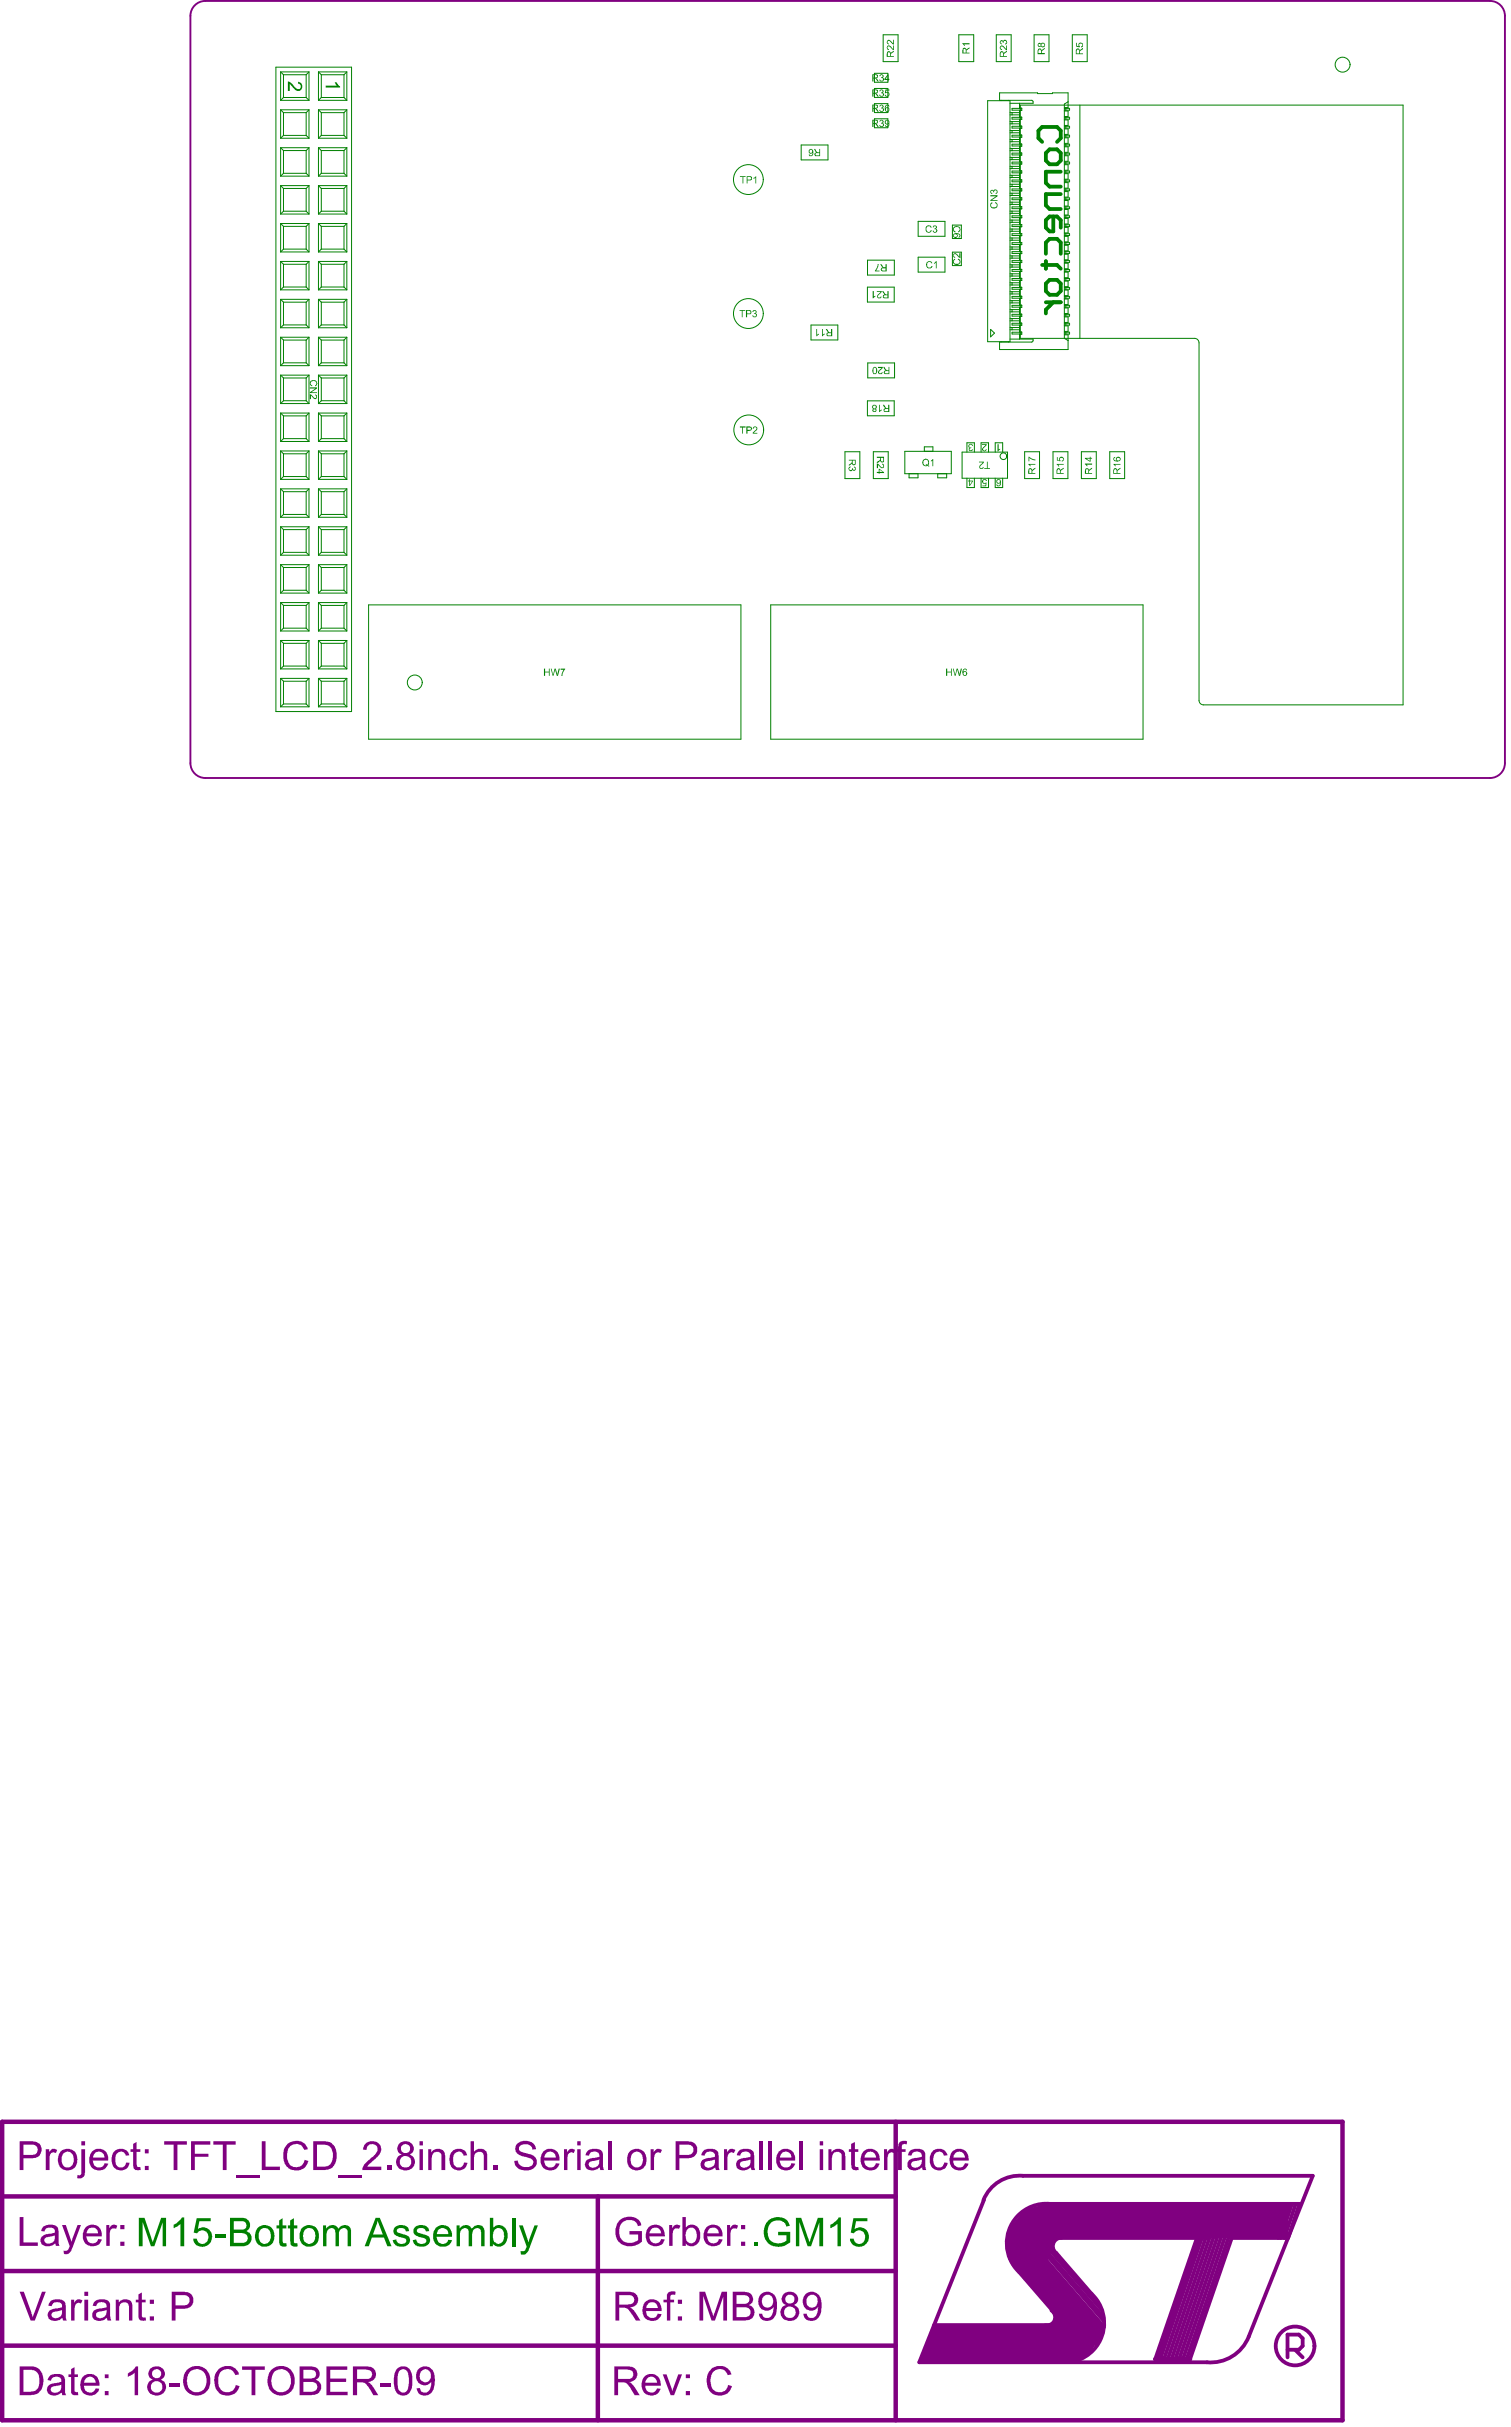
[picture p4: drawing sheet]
<svg xmlns="http://www.w3.org/2000/svg" width="337mm" height="541mm" viewBox="0 0 337 541" stroke-linecap="round" stroke-linejoin="round" font-family="sans-serif">
<g fill="#800080">
<path d="M208.3 518.4h26.1l1.5-2.5 7.3 8.5-2.5 2.3h-35.7z"/>
<path d="M228.5 492.7l4.7-1.3h54v7.6h-51.6l-2.3 5.9-4 4.1-4.6-6.2v-5.5z"/>
</g>
<path d="M.5 473.1h298.8v66.6h-298.8zM199.7 473.1v66.6M.5 489.7h199.2M133.3 489.7v50M.5 506.4h199.2M.5 523h199.2M257.6 526h7.7" fill="none" stroke="#800080" stroke-width="1"/>
<g fill="none" stroke="#800080" stroke-width=".84">
<path d="M219.4 490.5l-14.4 36.2h64.1M226.3 499h43.2M227.9 494.5l17.6 20.4M228.1 485.2h64.6l-14.3 35.8M228.1 499.8l17.6 20.3M228.1 498.9l17.6 20.4M228.1 496l17.6 20.3M228.6 498.5l17.6 20.4M228.6 497.2l17.6 20.4M234.1 491.4h55.6l-2.5 7.6h-12.3M267.2 498.2l-9.6 27.8M267.8 498.2l-9.5 27.7"/>
<path d="M268.3 498.2l-9.6 27.7M269.1 498.2l-9.5 27.7M269.9 498.2l-9.5 27.7M270.8 498.2l-9.5 27.7M271.6 498.2l-9.5 27.7M272.5 498.2l-9.5 27.7M273.3 498.2l-9.5 27.7M274.2 498.2l-9.6 27.7M274.9 498.2l-9.6 27.8M287.5 491.4l-2.5 7.6M288 491.4l-2.5 7.6M288.9 491.4l-2.5 7.6"/>
<path d="M225.2 503.6l18 20.8M226 503.6l17.6 20.3M226 502.7l17.6 20.4M226.4 502.3l17.7 20.4M226.9 501.9l17.6 20.3M227.3 506.7l10.2 11.7h-29.2M227.3 501.5l17.6 20.3M227.7 501l17.6 20.4M228.1 500.6l17.5 20.2M235.5 502.4l7.9 9.1"/>
</g>
<g fill="#800080">
<path d="M10.2 479.2h.8v.7a1.1 1.1 0 0 1 1.7-.5l-.2 .7a.99 .99 0 0 0-1.2 .1 .99 .99 0 0 0-.3 1v2.7h-.8z"/>
<path d="M25.7 479.5a2.2 2.2 0 0 1 2.9 .4l.2 .7-.7 .1a1.23 1.23 0 0 0-1.5-.8 1.23 1.23 0 0 0-.9 1.4 1.47 1.47 0 0 0 1.6 2l.5-.4 .4-.7 .7 .1a2.05 2.05 0 0 1-2.3 1.6 2.05 2.05 0 0 1-1.7-2.3 2.46 2.46 0 0 1 .8-2.1z"/>
<path d="M29.7 478l.7-.4v1.6h.9v.6h-.9l.1 2.9a.48 .48 0 0 0 .2 .5 .48 .48 0 0 0 .6 0l.1 .7a1.4 1.4 0 0 1-1.6-.5l-.1-3.6h-.6v-.6h.6z"/>
<path d="M36.6 477.4h5.1v.8h-2.1v5.7h-.9v-5.7h-2.1z"/>
<path d="M42.6 477.4h4.3v.8h-3.5v2h3.1v.7h-3.1v3h-.8z"/>
<path d="M47.6 477.4h4.9v.8h-2v5.7h-.8v-5.7h-2.1z"/>
<path d="M52.6 485.1h5.3v.5h-5.3z"/>
<path d="M58.4 477.4h.8v5.7h3.2v.8h-4z"/>
<path d="M64.1 478a2.87 2.87 0 0 1 4.5 .9l.1 .3-.9 .2a1.9 1.9 0 0 0-2.1-1.3 1.9 1.9 0 0 0-1.6 1.9 2.78 2.78 0 0 0 1 3 1.84 1.84 0 0 0 2.8-1.4l.8 .2a2.8 2.8 0 0 1-2.5 2.2 2.8 2.8 0 0 1-2.8-1.7l-.1-.3a4.3 4.3 0 0 1 .8-4z"/>
<path d="M75.4 485.1h5.2v.5h-5.2z"/>
<path d="M81.6 477.9a2.11 2.11 0 0 1 3.3 .9 2.78 2.78 0 0 1-1.1 2.5l-1.4 1.1-.5 .7h3.1v.8l-4.2-.1a3.3 3.3 0 0 1 1.8-2.5 2.76 2.76 0 0 0 1.6-2.4l-.1-.1a1.25 1.25 0 0 0-1.4-.6 1.25 1.25 0 0 0-1 1.2l-.8-.1 .3-1z"/>
<path d="M86.3 482.9h.9v1h-.9z"/>
<path d="M95.5 479.2h.7v.7a1.69 1.69 0 0 1 2-.7 1.69 1.69 0 0 1 1.1 1.8v2.9h-.9v-2.8a1.07 1.07 0 0 0-1-1.3 1.07 1.07 0 0 0-1.1 1.2l-.1 2.9h-.7z"/>
<path d="M101 479.5a1.99 1.99 0 0 1 3.2 1.1l-.8 .1a1.21 1.21 0 0 0-1.4-.9 1.21 1.21 0 0 0-1 1.3 2.18 2.18 0 0 0 .9 2.2 1.25 1.25 0 0 0 1.6-1.1l.7 .1a2.04 2.04 0 0 1-2.2 1.7 2.04 2.04 0 0 1-1.8-2.2 2.57 2.57 0 0 1 .8-2.3z"/>
<path d="M104.9 477.4h.8v2.3a1.81 1.81 0 0 1 2.8 .3l.1 3.9h-.7v-3a1.05 1.05 0 0 0-.9-1.1 1.05 1.05 0 0 0-1.1 .7l-.2 .5v2.9h-.8z"/>
<path d="M110.1 482.9h.9v1h-.9z"/>
<path d="M115.5 477.9a2.64 2.64 0 0 1 3.8 .6l.2 .7-.8 .1a1.61 1.61 0 0 0-1.3-1.3 1.61 1.61 0 0 0-1.7 .8 1.04 1.04 0 0 0 1.2 1.2l.5 .2a2.39 2.39 0 0 1 2.2 1.3 2.08 2.08 0 0 1-2.6 2.5 2.32 2.32 0 0 1-2.4-2.2h.9a1.87 1.87 0 0 0 2.9 1.1 .96 .96 0 0 0 .4-1.1 .96 .96 0 0 0-1-.6l-.8-.3a2.58 2.58 0 0 1-2-1.3v-1.1z"/>
<path d="M125.8 479.2h.6v.7a1.14 1.14 0 0 1 1.8-.5l-.3 .7a.95 .95 0 0 0-1 0 .95 .95 0 0 0-.4 1v2.8h-.7z"/>
<path d="M135.6 477.4h.8v6.5h-.8z"/>
<path d="M145.1 479.2h.6v.7a1.13 1.13 0 0 1 1.9-.5l-.3 .7a.89 .89 0 0 0-1 0 .89 .89 0 0 0-.4 .8l-.1 3h-.7z"/>
<path d="M161.4 479.2h.7v.7a1.2 1.2 0 0 1 1.9-.5l-.4 .7a.95 .95 0 0 0-1 0 .95 .95 0 0 0-.4 1v2.8h-.8z"/>
<path d="M169.4 477.4h.7v6.5h-.7z"/>
<path d="M171.3 477.4h.8v6.5h-.8z"/>
<path d="M178.2 477.4h.9v6.5h-.9z"/>
<path d="M184.7 479.2h.7v.7a1.69 1.69 0 0 1 2-.7 1.69 1.69 0 0 1 1.1 1.8v2.9h-.8v-2.8a1.07 1.07 0 0 0-1-1.3 1.07 1.07 0 0 0-1.1 1.2l-.1 2.9h-.8z"/>
<path d="M189.8 478l.8-.4v1.6h.8v.6h-.8v2.8a.54 .54 0 0 0 .2 .5 .54 .54 0 0 0 .6 .1l.1 .7a1.51 1.51 0 0 1-1.6-.5l-.1-3.6h-.5v-.6h.5z"/>
<path d="M197.1 479.2h.7v.7a1.2 1.2 0 0 1 1.8-.5l-.3 .7a.89 .89 0 0 0-.9 0 .89 .89 0 0 0-.4 .8l-.1 3h-.8z"/>
<path d="M200.7 477.5l.5-.1h1.1l-.1 .7a.72 .72 0 0 0-.8 0 .72 .72 0 0 0-.3 .7v.4h.8v.6h-.8v4.1h-.9v-4.1h-.6v-.6h.6l.1-1.2z"/>
<path d="M208.1 479.5a2.1 2.1 0 0 1 3.2 1.1l-.9 .1a1.11 1.11 0 0 0-1.1-1 1.11 1.11 0 0 0-1.1 1 1.99 1.99 0 0 0 .8 2.6 1.15 1.15 0 0 0 1.5-1.1l.8 .1a1.93 1.93 0 0 1-3.1 1.3 2.69 2.69 0 0 1-.5-3.5z"/>
<path d="M147.8 529.4h.8l1.3 3.7 1.3-3.7h.9l-1.8 4.7h-.8z"/>
<path d="M158.7 528.1a2.83 2.83 0 0 1 4.4 1.3l-.8 .2a1.95 1.95 0 0 0-2.3-1.3 1.95 1.95 0 0 0-1.5 2.1l-.1 .5a2.51 2.51 0 0 0 1.2 2.3 1.86 1.86 0 0 0 2.8-1.4l.8 .2a2.81 2.81 0 0 1-2.6 2.2 2.81 2.81 0 0 1-2.8-2 3.7 3.7 0 0 1 .9-4.1z"/>
<path d="M149.1 511.1l.5-.2 1 .1v.7a.72 .72 0 0 0-.8 0 .72 .72 0 0 0-.3 .7v.4h.8v.6h-.8v4h-.8v-4h-.8v-.6h.8v-1.2z"/>
<path d="M156 511h1.2l1.9 5.5 1.8-5.5h1.2v6.4h-.8v-5.3l-1.9 5.3h-.8l-1.8-5.5v5.5h-.8z"/>
<path d="M15.9 528.2l.7-.4v1.6h.8v.6h-.8v3.2l.4 .2 .4-.1 .1 .8h-.6a.99 .99 0 0 1-1-1.4v-2.7h-.6v-.6h.6z"/>
<path d="M28.5 529.2l.9-.5 .9-1h.5v6.4h-.8v-5l-1.5 .9z"/>
<path d="M37.7 531.4h2.4v.7h-2.4z"/>
<path d="M48.8 528.2a2.77 2.77 0 0 1 4.5 1.2l-.8 .2a1.95 1.95 0 0 0-2.3-1.3 1.95 1.95 0 0 0-1.5 2.1 2.94 2.94 0 0 0 .9 2.7 1.91 1.91 0 0 0 2.9-1.3l.9 .2a2.79 2.79 0 0 1-2.9 2.2 2.79 2.79 0 0 1-2.6-2.5 3.7 3.7 0 0 1 .9-3.5z"/>
<path d="M54 527.7h5v.7h-2.1v5.7h-.8v-5.7h-2.1z"/>
<path d="M72.8 527.7h4.6v.7h-3.8v2h3.6v.7h-3.6v2.2h3.9v.8h-4.7z"/>
<path d="M84.8 531.4h2.3v.7h-2.3z"/>
<path d="M5.2 478.2v2.3h1.8a1.17 1.17 0 0 0 1.4-1.1 1.17 1.17 0 0 0-1.3-1.2zM4.4 477.4h2.8a1.92 1.92 0 0 1 2.1 2 1.92 1.92 0 0 1-2.2 1.8h-1.9v2.7h-.8z"/>
<path d="M14.3 480.1l-.1 .1a2.31 2.31 0 0 0 .3 3 1.54 1.54 0 0 0 1.9-2 1.37 1.37 0 0 0-.7-1.2 1.37 1.37 0 0 0-1.4 .1zM13.7 479.6a2.19 2.19 0 0 1 3.3 .8 2.53 2.53 0 0 1-1.3 3.5 2.21 2.21 0 0 1-2.8-2.6l.2-.8z"/>
<path d="M18.1 477.4h.9v1h-.9zM18.1 479.2h.9v4.9a1.33 1.33 0 0 1-1.2 1.6l-.6-.1 .1-.6a.66 .66 0 0 0 .7-.2 .66 .66 0 0 0 .1-.8z"/>
<path d="M21.3 480l-.4 .4-.2 .7h2.7a1.35 1.35 0 0 0-2.1-1.1zM20.6 479.6a2.16 2.16 0 0 1 2.5-.2 2.16 2.16 0 0 1 1 2.4h-3.4a1.34 1.34 0 0 0 1 1.5 1.34 1.34 0 0 0 1.6-1l.8 .1a2.19 2.19 0 0 1-2.7 1.5 2.19 2.19 0 0 1-1.5-2.7l.2-.7z"/>
<path d="M32.3 479.2h.8v1h-.8zM32.3 482.9h.8v1h-.8z"/>
<path d="M70.7 478.2v4.9h1.5a1.74 1.74 0 0 0 1.9-1.8 2.83 2.83 0 0 0-.8-2.8l-.8-.3zM69.8 477.4h2.5a2.81 2.81 0 0 1 2.8 3.3 2.79 2.79 0 0 1-3 3.2h-2.3z"/>
<path d="M89.4 479.1a1.05 1.05 0 0 0 2.1 0 1.05 1.05 0 0 0-2.1 0zM89.1 482.1a1.31 1.31 0 0 0 2.6 0 1.31 1.31 0 0 0-2.6 0zM89.1 477.9a1.89 1.89 0 0 1 2.2-.3 1.89 1.89 0 0 1 .9 2l-.2 .4-.7 .4a1.85 1.85 0 0 1 1.1 2.2 1.85 1.85 0 0 1-2 1.4 1.91 1.91 0 0 1-1.9-1.2 1.91 1.91 0 0 1 .5-2.1l.6-.3a1.53 1.53 0 0 1-.5-2.5z"/>
<path d="M93.5 477.4h.8v1h-.8zM93.5 479.2h.8v4.7h-.8z"/>
<path d="M121.9 480l-.4 .4-.1 .7h2.6a1.35 1.35 0 0 0-2.1-1.1zM121.2 479.6a2.16 2.16 0 0 1 2.5-.2 2.16 2.16 0 0 1 1 2.4h-3.4a1.34 1.34 0 0 0 1.1 1.5 1.34 1.34 0 0 0 1.5-1l.8 .1a2.19 2.19 0 0 1-2.6 1.5 2.19 2.19 0 0 1-1.6-2.7l.2-.7z"/>
<path d="M128.7 477.4h.8v1h-.8zM128.7 479.2h.8v4.7h-.8z"/>
<path d="M131.6 482a.76 .76 0 0 0-.2 1.1 .76 .76 0 0 0 1 .2 1.36 1.36 0 0 0 1.2-1.8zM131.2 479.5a2.4 2.4 0 0 1 3.2 .4v3.3l.3 .7h-.8l-.1-.5h-.2a2.14 2.14 0 0 1-3 0 1.37 1.37 0 0 1 0-1.5 1.37 1.37 0 0 1 1.3-.7l.9-.1a.74 .74 0 0 0 .9-.4 1.2 1.2 0 0 0-1.9-.8l-.2 .2-.3 .6-.7-.1 .1-.6z"/>
<path d="M140.9 480.2v.2a2.16 2.16 0 0 0 .7 2.9 1.51 1.51 0 0 0 1.7-2.1 1.34 1.34 0 0 0-.8-1.3 1.34 1.34 0 0 0-1.6 .3zM140.7 479.5l.2-.1a2.41 2.41 0 0 1 2.7 .3 3.1 3.1 0 0 1-.1 3.7 2.26 2.26 0 0 1-2.9 .2 2.26 2.26 0 0 1-.7-2.8l.2-.6z"/>
<path d="M151.5 478.2v2.3h1.7a1.16 1.16 0 0 0 1.4-1.1 1.16 1.16 0 0 0-1.3-1.2zM150.6 477.4h2.7a1.91 1.91 0 0 1 2.1 1.9 1.91 1.91 0 0 1-2.1 1.9h-1.8v2.7h-.9z"/>
<path d="M157.3 482a.85 .85 0 0 0 0 1.1 .85 .85 0 0 0 1.1 .2 1.33 1.33 0 0 0 1-1.8zM157 479.4a3.2 3.2 0 0 1 2.7 .1l.5 .5 .1 3.4 .1 .5h-.7l-.2-.6-.1 .1a2.14 2.14 0 0 1-3.1-.2 1.38 1.38 0 0 1 1.4-2l1.5-.2a.84 .84 0 0 0 0-1 .84 .84 0 0 0-.9-.3l-.7 .2-.5 .8-.7-.1 .1-.6z"/>
<path d="M165.2 482a.85 .85 0 0 0 0 1.1 .85 .85 0 0 0 1.1 .2 1.33 1.33 0 0 0 1-1.8zM165 479.4a3.2 3.2 0 0 1 2.7 .1l.4 .5 .1 3.4 .1 .5h-.7l-.2-.6-.1 .1a2.14 2.14 0 0 1-3.1-.2 1.38 1.38 0 0 1 1.5-2l1.5-.2a.84 .84 0 0 0-.1-1 .84 .84 0 0 0-.9-.3l-.7 .2-.4 .8-.8-.1 .2-.6z"/>
<path d="M174.4 480l-.3 .4-.2 .7h2.5a1.27 1.27 0 0 0-.6-1.2 1.27 1.27 0 0 0-1.4 .1zM173.7 479.6a2.16 2.16 0 0 1 2.6-.2 2.16 2.16 0 0 1 1 2.4h-3.5a1.39 1.39 0 0 0 1 1.4 1.39 1.39 0 0 0 1.6-.5v-.4l.9 .1v.2a2.23 2.23 0 0 1-2.9 1.2 2.23 2.23 0 0 1-1.2-2.9z"/>
<path d="M182.8 477.4h.7v1h-.7zM182.8 479.2h.7v4.7h-.7z"/>
<path d="M193.4 479.9l-.5 .6-.2 .6h2.6a1.34 1.34 0 0 0-1.9-1.2zM192.5 479.7a2.22 2.22 0 0 1 2.5-.3 2.22 2.22 0 0 1 1.2 2.3l-3.5 .1a1.35 1.35 0 0 0 1.1 1.5 1.35 1.35 0 0 0 1.5-1l.8 .1a2.09 2.09 0 0 1-3.5 1 2.76 2.76 0 0 1-.1-3.7z"/>
<path d="M203.4 482a.79 .79 0 0 0-.1 1.1 .79 .79 0 0 0 1.1 .2 1.32 1.32 0 0 0 1.1-1.5v-.3zM203 479.5a2.4 2.4 0 0 1 3.2 .4l.1 2.1a2.68 2.68 0 0 0 .3 1.9h-.9l-.1-.6a2.22 2.22 0 0 1-3.1 .1 1.51 1.51 0 0 1 1.4-2.2l1.2-.2a.46 .46 0 0 0 .5-.3 .46 .46 0 0 0-.2-.5 1.25 1.25 0 0 0-2.1 .3l-.1 .2-.8-.1 .2-.6z"/>
<path d="M213.1 480l-.4 .5-.2 .6h2.7a1.31 1.31 0 0 0-2.1-1.1zM212.3 479.7a2.23 2.23 0 0 1 2.6-.3 2.23 2.23 0 0 1 1.1 2.4h-3.5a1.35 1.35 0 0 0 1.1 1.5 1.35 1.35 0 0 0 1.6-1l.7 .1a1.3 1.3 0 0 1-.7 1.1v.1a2.27 2.27 0 0 1-2.6 0 2.27 2.27 0 0 1-.8-2.5z"/>
<path d="M137.8 528.3v2.1h2a1.04 1.04 0 0 0 1.3-.8 1.04 1.04 0 0 0-1-1.2zM137 527.7h2.9a1.87 1.87 0 0 1 2.2 1.8 1.73 1.73 0 0 1-1.8 1.6l.5 .3 .5 .6 1.3 2.1h-1.1l-1.1-1.9a2.04 2.04 0 0 0-1.5-1h-1.1v2.9h-.8z"/>
<path d="M144.2 530.4l-.3 .9h2.6a1.31 1.31 0 0 0-.8-1.3 1.31 1.31 0 0 0-1.5 .4zM143.8 529.8a2.23 2.23 0 0 1 2.5-.2 2.23 2.23 0 0 1 1 2.4h-3.4a1.35 1.35 0 0 0 1 1.5 1.35 1.35 0 0 0 1.6-.9h.8a2.18 2.18 0 0 1-2.7 1.5 2.18 2.18 0 0 1-1.6-2.6l.2-.8z"/>
<path d="M152.9 529.4h.9v.9h-.9zM152.9 533.1h.9v1h-.9z"/>
<path d="M138.1 511.8v2.1h1.8a1.36 1.36 0 0 0 1.5-1v-.4a1.15 1.15 0 0 0-1.4-.7zM137.2 511h3.1a1.74 1.74 0 0 1 2 1.6 1.74 1.74 0 0 1-1.8 1.9l.9 .6 1.4 2.3h-1l-.9-1.3a2.06 2.06 0 0 0-1.8-1.5h-1v2.8h-.9z"/>
<path d="M144.6 513.5l-.4 .5-.1 .6h2.6a1.31 1.31 0 0 0-2.1-1.1zM143.8 513.3a2.2 2.2 0 0 1 2.6-.4 2.2 2.2 0 0 1 1.1 2.4h-3.4a1.35 1.35 0 0 0 1 1.5 1.35 1.35 0 0 0 1.6-.9l.8 .1a2.21 2.21 0 0 1-2.8 1.4 2.21 2.21 0 0 1-1.4-2.8z"/>
<path d="M151.1 512.8h1v.9h-1zM151.1 516.5h1v.9h-1z"/>
<path d="M164.2 511.8v1.9h1.6a.99 .99 0 0 0 1.3-.9 .99 .99 0 0 0-1.1-1zM164.2 514.5v2.2h1.9a1.12 1.12 0 0 0 1.2-1.2 1.12 1.12 0 0 0-1.4-1zM163.4 511h2.5a1.69 1.69 0 0 1 1.9 2.3l-.8 .7a1.79 1.79 0 0 1 1.2 2 1.79 1.79 0 0 1-2 1.4h-2.8z"/>
<path d="M170.4 511.9a1.52 1.52 0 0 0 .6 2.7 1.46 1.46 0 0 0 1.4-1.3 1.46 1.46 0 0 0-1.1-1.6zM169.8 511.4a2.21 2.21 0 0 1 3.4 1.9v.8a3.9 3.9 0 0 1-1 3.1 1.9 1.9 0 0 1-3-1.3h.8a1.1 1.1 0 0 0 .7 .9 1.1 1.1 0 0 0 1.2-.3 2.91 2.91 0 0 0 .6-2.1 1.91 1.91 0 0 1-2.4 .6 1.91 1.91 0 0 1-1-2.3l.3-.8z"/>
<path d="M175.1 512.7a1.01 1.01 0 0 0 2 0 1.01 1.01 0 0 0-2 0zM174.8 515.6a1.31 1.31 0 0 0 2.6 0 1.31 1.31 0 0 0-2.6 0zM174.8 511.4a1.89 1.89 0 0 1 2.2-.2 1.89 1.89 0 0 1 .9 2l-.2 .3-.7 .5a1.8 1.8 0 0 1 1.2 1.8 1.8 1.8 0 0 1-1.4 1.6 2.24 2.24 0 0 1-2.7-1.2 1.74 1.74 0 0 1 1.2-2.2 1.53 1.53 0 0 1-.5-2.6z"/>
<path d="M180.3 511.9a1.47 1.47 0 0 0-.5 1.7 1.47 1.47 0 0 0 1.5 1 1.49 1.49 0 0 0 1.1-1.5 1.49 1.49 0 0 0-1.1-1.4h-.6zM179.8 511.3a2.12 2.12 0 0 1 2.3 0 2.12 2.12 0 0 1 1 2l.1 .8a3.4 3.4 0 0 1-1.4 3.2 1.78 1.78 0 0 1-2.7-1.4h.7a1.25 1.25 0 0 0 1.4 .9 1.25 1.25 0 0 0 1.1-1.3l.1-1.1a1.94 1.94 0 0 1-2.6 .5 1.94 1.94 0 0 1-.7-2.5z"/>
<path d="M5.2 528.4v4.9h1.5a1.93 1.93 0 0 0 2.1-2.3 2.1 2.1 0 0 0-1.8-2.6zM4.4 527.7h2.4a2.61 2.61 0 0 1 2.8 2.5 3.4 3.4 0 0 1-1.4 3.6l-1.3 .3h-2.5z"/>
<path d="M11.5 532.3a.8 .8 0 0 0 0 1 .8 .8 0 0 0 1 .2 1.26 1.26 0 0 0 1.1-1.8zM11.3 529.6a3.4 3.4 0 0 1 2.8 .1l.4 .8v3.1l.3 .5h-.9l-.2-.6v.1a2.14 2.14 0 0 1-3.1-.1 1.4 1.4 0 0 1 1.4-2l.8-.2a.63 .63 0 0 0 .8-.4 .63 .63 0 0 0-.4-.8 1.26 1.26 0 0 0-1.8 .8l-.8-.2 .2-.5z"/>
<path d="M19.3 530.2l-.4 .5-.2 .6h2.6a1.31 1.31 0 0 0-2-1.1zM18.6 529.8a2.23 2.23 0 0 1 2.6-.2 2.23 2.23 0 0 1 1 2.4h-3.5a1.35 1.35 0 0 0 1.1 1.5 1.35 1.35 0 0 0 1.5-.9h.9a2.11 2.11 0 0 1-3.1 1.3 2.26 2.26 0 0 1-1.1-2.8l.2-.7z"/>
<path d="M23.4 529.4h.8v.9h-.8zM23.4 533.1h.8v1h-.8z"/>
<path d="M33.9 529.3a1.03 1.03 0 0 0 2 0 1.03 1.03 0 0 0-2 0zM33.6 532.3a1.31 1.31 0 0 0 2.6 0 1.31 1.31 0 0 0-2.6 0zM33.6 528.1a1.91 1.91 0 0 1 2.1-.3 1.91 1.91 0 0 1 1.1 1.8l-.3 .5-.7 .5a1.85 1.85 0 0 1 1.1 2.2 1.85 1.85 0 0 1-2 1.4 1.87 1.87 0 0 1-1.9-1.2 1.87 1.87 0 0 1 .7-2.2l.4-.2a1.47 1.47 0 0 1-.5-2.5z"/>
<path d="M42.4 528.7a3.1 3.1 0 0 0 .4 4.4 2.28 2.28 0 0 0 2.4-.2 2.28 2.28 0 0 0 .9-2.3 2.24 2.24 0 0 0-1.3-2.1 2.24 2.24 0 0 0-2.4 .2zM41.7 528.3a3.1 3.1 0 0 1 3.7-.3 3.1 3.1 0 0 1 1.5 3.4 3 3 0 0 1-3.6 2.7 3 3 0 0 1-2.4-3.7l.1-.6a2.01 2.01 0 0 1 .7-1.4z"/>
<path d="M61.2 528.7a3.1 3.1 0 0 0 .4 4.4 2.27 2.27 0 0 0 2.4-.1 2.27 2.27 0 0 0 .9-2.3 2.25 2.25 0 0 0-1.2-2.2 2.25 2.25 0 0 0-2.5 .2zM60.6 528.3a3.1 3.1 0 0 1 3.6-.3 3.1 3.1 0 0 1 1.5 3.4 3 3 0 0 1-3.5 2.7 3 3 0 0 1-2.5-3.7l.1-.6a2.01 2.01 0 0 1 .8-1.4z"/>
<path d="M67.6 528.4v2h1.7a.99 .99 0 0 0 1.2-1 .99 .99 0 0 0-1.2-1zM67.6 531.1v2.2h1.9a1.12 1.12 0 0 0 1.3-1.2 1.12 1.12 0 0 0-1.5-1zM66.8 527.7h2.5a1.65 1.65 0 0 1 1.7 .8 1.65 1.65 0 0 1-.2 1.9l-.4 .2a1.74 1.74 0 0 1 1.2 2 1.74 1.74 0 0 1-1.9 1.4l-2.9 .1z"/>
<path d="M79.6 528.3v2.1h1.9a1.05 1.05 0 0 0 1.4-.8 1.05 1.05 0 0 0-1.1-1.2zM78.7 527.7h3.1a1.74 1.74 0 0 1 2 1.5 1.74 1.74 0 0 1-1.7 1.9l.8 .7 1.4 2.3h-1.1l-.8-1.4a2.18 2.18 0 0 0-1.6-1.5h-1.2v2.9h-.9z"/>
<path d="M89.2 528.5a3.8 3.8 0 0 0-.6 3l.1 .6a1.15 1.15 0 0 0 1.1 1.4 1.15 1.15 0 0 0 1.2-1.3 4.6 4.6 0 0 0-.4-3.7l-.6-.3zM88.8 527.9a1.98 1.98 0 0 1 3 1.8l.1 1.3a3.1 3.1 0 0 1-1.3 3.1 2.04 2.04 0 0 1-2.7-2.1 4.6 4.6 0 0 1 .8-4z"/>
<path d="M94 528.7a1.5 1.5 0 0 0 .3 2.3 1.33 1.33 0 0 0 1.5-.3 1.33 1.33 0 0 0 .2-1.5 1.21 1.21 0 0 0-2-.5zM93.5 528.1a2.19 2.19 0 0 1 2.3-.1 2.19 2.19 0 0 1 1.1 2.1l.1 .8a3.2 3.2 0 0 1-1.3 3 1.88 1.88 0 0 1-2.5-.5l-.3-.8 .7-.1a1.17 1.17 0 0 0 1 1 1.17 1.17 0 0 0 1.2-.6l.4-1v-.9a1.89 1.89 0 0 1-2.4 .7 1.89 1.89 0 0 1-1-2.2l.2-.9z"/>
</g>
<path d="M287.1 523.9h2.5l.8-.8v-1.7l-.8-.8h-2.5v5M288.8 523.9l1.6 1.7" fill="none" stroke="#800080" stroke-width=".84"/>
<g fill="#800080">
<path d="M4.4 494.4h.8v5.6h3.2v.8h-4z"/>
<path d="M13.8 496.1h.9l1.2 3.8 1.4-3.8h.7l-1.7 4.8a2.05 2.05 0 0 1-1.5 1.7l-.5-.1-.1-.7a.97 .97 0 0 0 1.3-1z"/>
<path d="M23.7 496.1h.7v.7a1.14 1.14 0 0 1 1.7-.5l-.2 .7a.98 .98 0 0 0-1 0 .98 .98 0 0 0-.4 1v2.8h-.8z"/>
<path d="M138 495.2l.7-.5a2.95 2.95 0 0 1 4.2 1l.1 .5-.8 .2a1.89 1.89 0 0 0-2.9-1.1 2.14 2.14 0 0 0-1.2 2.3 2.36 2.36 0 0 0 1.2 2.3 2.36 2.36 0 0 0 2.5-.1l.5-.3v-1.3h-2v-.7h2.8v2.3l-.1 .2a3.9 3.9 0 0 1-5.1-.2 4.1 4.1 0 0 1 .1-4.6z"/>
<path d="M149.2 496.1h.7v.7a1.25 1.25 0 0 1 1.8-.5l-.3 .7a.89 .89 0 0 0-.9 0 .89 .89 0 0 0-.5 .8v3h-.8z"/>
<path d="M162.1 496.1h.7v.7a1.14 1.14 0 0 1 1.8-.5l-.3 .7a.98 .98 0 0 0-1 0 .98 .98 0 0 0-.4 1v2.8h-.8z"/>
<path d="M4.4 511h.9l2 5.7 2.1-5.7h.8l-2.4 6.4h-1z"/>
<path d="M15.9 512.8h.6v.7a1.13 1.13 0 0 1 1.9-.6l-.4 .7a.89 .89 0 0 0-.9 0 .89 .89 0 0 0-.4 .9l-.1 2.9h-.7z"/>
<path d="M25.8 512.8h.7v.7a1.64 1.64 0 0 1 2-.8 1.64 1.64 0 0 1 1 1.9v2.8h-.7v-2.8a1.1 1.1 0 0 0-1.1-1.3 1.1 1.1 0 0 0-1.1 1.3v2.8h-.8z"/>
<path d="M30.9 511.6l.7-.4v1.6h.9v.6h-.9v2.8a.55 .55 0 0 0 .3 .6 .55 .55 0 0 0 .6-.1l.1 .7h-.3a1.03 1.03 0 0 1-1.4-1.1v-2.9h-.6v-.6h.6z"/>
<path d="M10.2 498.9a.84 .84 0 0 0-.1 1.2 .84 .84 0 0 0 1.2 .1 1.33 1.33 0 0 0 .9-1.8zM9.8 496.4a2.58 2.58 0 0 1 3.1 .3l.2 2.2a2.68 2.68 0 0 0 .2 1.9h-.8l-.2-.6a2.2 2.2 0 0 1-3.1 .1 1.44 1.44 0 0 1 .1-1.6 1.44 1.44 0 0 1 1.4-.5l1.4-.3a.7 .7 0 0 0 .1-.8 .7 .7 0 0 0-.6-.4l-1.1 .1a.74 .74 0 0 0-.5 .8l-.8-.1 .2-.6z"/>
<path d="M19.8 496.9l-.3 .4-.2 .7h2.6a1.35 1.35 0 0 0-2.1-1.1zM19.1 496.5a2.16 2.16 0 0 1 2.6-.2 2.16 2.16 0 0 1 1 2.4h-3.5a1.34 1.34 0 0 0 1.1 1.5 1.34 1.34 0 0 0 1.5-.9h.9a2.17 2.17 0 0 1-2.6 1.5 2.17 2.17 0 0 1-1.6-2.5l.1-.9z"/>
<path d="M26.8 496.1h.9v1h-.9zM26.8 499.8h.9v1h-.9z"/>
<path d="M145.5 496.8l-.4 .4-.3 .8h2.6a1.34 1.34 0 0 0-1.9-1.2zM144.6 496.5a2.22 2.22 0 0 1 2.5-.2 2.22 2.22 0 0 1 1.2 2.2l-.1 .2h-3.5a1.39 1.39 0 0 0 1.1 1.5 1.39 1.39 0 0 0 1.6-.9h.8a1.89 1.89 0 0 1-2.3 1.6 2.23 2.23 0 0 1-1.8-3.1z"/>
<path d="M153.4 496.9v.1a2.15 2.15 0 0 0 .1 3 1.27 1.27 0 0 0 1.9-1.3 1.75 1.75 0 0 0-1.1-2zM152.2 494.4h.7v2.2a1.87 1.87 0 0 1 2.2-.4 1.87 1.87 0 0 1 1 2 2.08 2.08 0 0 1-2.5 2.6l-.7-.6v.6h-.7z"/>
<path d="M158.2 496.9l-.3 .4-.2 .7h2.6a1.35 1.35 0 0 0-2.1-1.1zM157.6 496.5a2.16 2.16 0 0 1 2.5-.2 2.16 2.16 0 0 1 1 2.4h-3.5a1.34 1.34 0 0 0 1.1 1.5 1.34 1.34 0 0 0 1.6-.9h.8a2.17 2.17 0 0 1-2.6 1.5 2.17 2.17 0 0 1-1.6-2.5l.1-.9z"/>
<path d="M165.2 496.1h1v1h-1zM165.2 499.8h1v1h-1z"/>
<path d="M11.6 515.6a.86 .86 0 0 0 .2 1.1 .86 .86 0 0 0 1 .1 1.4 1.4 0 0 0 1-1.7zM11.5 512.9a3.1 3.1 0 0 1 2.7 .1l.4 .5 .1 3.4 .2 .5h-.8l-.2-.6-.1 .1a2.24 2.24 0 0 1-3 0 1.44 1.44 0 0 1 1.3-2.1l.9-.2a.63 .63 0 0 0 .8-.3 .63 .63 0 0 0-.4-.8 1.26 1.26 0 0 0-1.8 .7l-.8-.1 .2-.6z"/>
<path d="M18.8 511h.9v.9h-.9zM18.8 512.8h.9v4.6h-.9z"/>
<path d="M21.6 515.6a.82 .82 0 0 0 0 1.1 .82 .82 0 0 0 1.1 .1 1.34 1.34 0 0 0 1.1-1.4l-.1-.3zM21.2 513.1a2.82 2.82 0 0 1 3.1 .1l.2 .5v2.8l.3 .9h-.8l-.1-.6a2.22 2.22 0 0 1-3.2 .1 1.51 1.51 0 0 1 1.5-2.2l1.2-.1a.46 .46 0 0 0 .4-.4 .46 .46 0 0 0-.2-.5 1.33 1.33 0 0 0-2 .1l-.2 .4-.7-.1 .1-.6z"/>
<path d="M33.4 512.8h.9v.9h-.9zM33.4 516.5h.9v.9h-.9z"/>
<path d="M39.1 511.8v2.2h1.7a1.16 1.16 0 0 0 1.5-1 1.16 1.16 0 0 0-1.4-1.2zM38.3 511h2.7a1.91 1.91 0 0 1 2.1 1.9 1.91 1.91 0 0 1-2.1 1.9h-1.9v2.6h-.8z"/>
</g>
<g fill="none" stroke="#800080" stroke-width=".84">
<path d="M228.1 485.2a8.7 8.7 0 0 0-8.8 5.4M234.1 491.4a8.8 8.8 0 0 0-8.9 5.2 8.8 8.8 0 0 0 2.1 10.1M236.7 499a1.89 1.89 0 0 0-1.9 1.2 1.89 1.89 0 0 0 .7 2.2M234.4 515.2a1.82 1.82 0 0 1 .7 2.2 1.82 1.82 0 0 1-2 1.1M243.4 511.5a8.8 8.8 0 0 1-3.6 14.9M278.4 521a9.1 9.1 0 0 1-9.3 5.7"/>
<circle cx="288.8" cy="523.1" r="4.3"/>
</g>
<circle cx="230.7" cy="521.9" r=".84" fill="#800080"/>
<path d="M43.4 1.2a3.3 3.3 0 0 1 2.4-1h286.4a3.3 3.3 0 0 1 3.3 3.3v166.6a3.3 3.3 0 0 1-3.3 3.4h-286.4a3.3 3.3 0 0 1-3.3-3.4v-166.6a3.3 3.3 0 0 1 .9-2.3z" fill="none" stroke="#800080" stroke-width=".42"/>
<g fill="none" stroke="#008000" stroke-width=".22">
<path d="M61.5 15h16.9v143.7h-16.9zM62.6 16v6.4M62.6 16l.6 .7M62.6 16h6.3M63.2 16.7v5M63.2 16.7h5.1M68.3 16.7v5M68.9 16v6.4M68.9 16l-.6 .7M71 16v6.4M71 16h6.3M71 16l.6 .7"/>
<path d="M71.6 16.7v5M71.6 16.7h5.1M76.7 16.7v5M77.3 16v6.4M77.3 16l-.6 .7M195 19.7h3v2h-3zM195 16.3h3v2h-3zM196.9 7.8h3.3v5.9h-3.3zM213.8 7.8h3.3v5.9h-3.3zM222.1 7.8h3.4v5.9h-3.4zM230.6 7.8h3.3v5.9h-3.3zM239.1 7.8h3.3v5.9h-3.3z"/>
<path d="M62.6 24.5v6.3M62.6 32.9v6.4M62.6 32.9l.6 .7M62.6 32.9h6.3M62.6 39.3h6.3M62.6 24.5l.6 .6M62.6 24.5h6.3M62.6 30.8h6.3M62.6 22.4h6.3M63.2 25.1v5.1M63.2 33.6v5M63.2 38.6h5.1"/>
<path d="M63.2 33.6h5.1M63.2 38.6l-.6 .7M63.2 30.2h5.1M63.2 25.1h5.1M63.2 21.7h5.1M63.2 30.2l-.6 .6M63.2 21.7l-.6 .7M68.3 25.1v5.1M68.3 33.6v5M68.3 38.6l.6 .7M68.3 30.2l.6 .6M68.3 21.7l.6 .7"/>
<path d="M68.9 24.5v6.3M68.9 32.9v6.4M68.9 32.9l-.6 .7M68.9 24.5l-.6 .6M71 24.5v6.3M71 32.9v6.4M71 32.9h6.3M71 39.3h6.3M71 32.9l.6 .7M71 24.5h6.3M71 30.8h6.3M71 24.5l.6 .6"/>
<path d="M71 22.4h6.3M71.6 25.1v5.1M71.6 33.6v5M71.6 38.6l-.6 .7M71.6 38.6h5.1M71.6 33.6h5.1M71.6 30.2l-.6 .6M71.6 30.2h5.1M71.6 25.1h5.1M71.6 21.7h5.1M71.6 21.7l-.6 .7M76.7 25.1v5.1"/>
<path d="M76.7 33.6v5M76.7 38.6l.6 .7M76.7 30.2l.6 .6M76.7 21.7l.6 .7M77.3 24.5v6.3M77.3 32.9v6.4M77.3 32.9l-.6 .7M77.3 24.5l-.6 .6M178.6 32.3h6v3.4h-6zM195 26.5h3v2h-3zM195 23.1h3v2h-3zM220.2 22.5h5v53.7h-5z"/>
<path d="M223.2 22.4v.1M224.9 22.4v.1M225.2 25.1h2.1M225.2 27.1h2.1M225.2 27.6h2.1M225.2 25.6h2.1M225.2 37.1h2.1M225.2 37.6h2.1M225.2 31.6h2.1M225.2 31.1h2.1M225.2 33.6h2.1M225.2 33.1h2.1"/>
<path d="M225.2 29.6h2.1M225.2 29.1h2.1M225.2 39.6h2.1M225.2 39.1h2.1M225.2 35.6h2.1M225.2 35.1h2.1M225.7 25.1v.5M225.7 27.1v.5M225.7 29.1v.5M225.7 31.1v.5M225.7 33.1v.5M225.7 35.1v.5"/>
<path d="M225.7 37.1v.5M225.7 39.1v.5M227.3 26.1h.5v.5h-2.1v-.4h2.1M227.3 23v1.2M227.3 24.6v1.6M227.3 26.6v1.6M227.3 28.6v1.6M227.3 30.6v1.6M227.3 32.6v1.5M227.3 34.5v1.6M227.3 36.5v1.6M227.3 38.5v1.6"/>
<path d="M227.3 24.1h.5v.5h-.5M227.3 28.1h.5v.5h-.5M227.3 30.1h.5v.5h-.5M227.3 32.1h.5v.5h-.5M227.3 34.1h.5v.5h-.5M227.3 38.1h.5v.5h-.5M227.8 34.1h-2.1v.4h2.1M227.8 36.5h-2.1v-.4h2.1v.5h-.5M227.8 32.2h-2.1v.4h2.1M227.8 30.2h-2.1v.4h2.1M227.8 28.2h-2.1v.4h2.1M227.8 24.2h-2.1v.4h2.1"/>
<path d="M227.8 38.1h-2.1v.4h2.1M230 22.4h-7.1v-1.7h8.4v.2l6.8-.2v3.3h-.8M230.3 22.7v.3h-5.1M237.3 34.1h1.2v.4h-1.2M237.3 24.2h1.2v.4h-1.2M237.3 26.2h1.2v.4h-1.2M237.3 28.2h1.2v.4h-1.2M237.3 30.2h1.2v.4h-1.2M237.3 32.2h1.2v.4h-1.2M237.3 36.1h1.2v.4h-1.2M237.3 38.1h1.2v.4h-1.2M237.3 24.7h.8v1.3h-.8"/>
<path d="M237.3 26.7h.8v1.3h-.8M237.3 28.7h.8v1.3h-.8M237.3 30.7h.8v1.3h-.8M237.3 32.7h.8v1.3h-.8M237.3 34.7h.8v1.3h-.8M237.3 36.7h.8v1.3h-.8M237.3 38.7h.8v1.3h-.8M237.6 24.2v.4M237.6 26.2v.4M237.6 28.2v.4M237.6 30.2v.4M237.6 32.2v.4"/>
<path d="M237.6 34.1v.4M237.6 36.1v.4M237.6 38.1v.4M238.1 22.7l-.8 .5v52.2l.8 .5M240.8 23.4v52M62.6 41.4v6.3M62.6 49.8v6.4M62.6 58.3v6.3M62.6 58.3h6.3M62.6 58.3l.6 .6M62.6 49.8h6.3M62.6 56.2h6.3"/>
<path d="M62.6 49.8l.6 .7M62.6 41.4l.6 .6M62.6 41.4h6.3M62.6 47.7h6.3M63.2 42v5.1M63.2 50.5v5M63.2 58.9v5.1M63.2 58.9h5.1M63.2 55.5h5.1M63.2 50.5h5.1M63.2 55.5l-.6 .7M63.2 47.1h5.1"/>
<path d="M63.2 42h5.1M63.2 47.1l-.6 .6M68.3 42v5.1M68.3 50.5v5M68.3 58.9v5.1M68.3 55.5l.6 .7M68.3 47.1l.6 .6M68.9 41.4v6.3M68.9 49.8v6.4M68.9 58.3v6.3M68.9 58.3l-.6 .6M68.9 49.8l-.6 .7"/>
<path d="M68.9 41.4l-.6 .6M71 41.4v6.3M71 49.8v6.4M71 58.3v6.3M71 58.3h6.3M71 58.3l.6 .6M71 49.8h6.3M71 56.2h6.3M71 49.8l.6 .7M71 41.4h6.3M71 47.7h6.3M71 41.4l.6 .6"/>
<path d="M71.6 42v5.1M71.6 50.5v5M71.6 58.9v5.1M71.6 58.9h5.1M71.6 55.5l-.6 .7M71.6 55.5h5.1M71.6 50.5h5.1M71.6 47.1l-.6 .6M71.6 47.1h5.1M71.6 42h5.1M76.7 42v5.1M76.7 50.5v5"/>
<path d="M76.7 58.9v5.1M76.7 55.5l.6 .7M76.7 47.1l.6 .6M77.3 41.4v6.3M77.3 49.8v6.4M77.3 58.3v6.3M77.3 58.3l-.6 .6M77.3 49.8l-.6 .7M77.3 41.4l-.6 .6M193.4 58h6v3.3h-6zM204.7 49.4h6v3.3h-6zM204.7 57.3h6v3.4h-6z"/>
<path d="M212.4 50.2h1.9v3h-1.9zM212.4 56.2h1.9v3h-1.9zM225.2 47.1h2.1M225.2 47.6h2.1M225.2 43.6h2.1M225.2 43.1h2.1M225.2 55.1h2.1M225.2 55.6h2.1M225.2 45.6h2.1M225.2 45.1h2.1M225.2 41.6h2.1M225.2 41.1h2.1"/>
<path d="M225.2 51.1h2.1M225.2 51.6h2.1M225.2 49.1h2.1M225.2 49.6h2.1M225.2 57.6h2.1M225.2 57.1h2.1M225.2 59.1h2.1M225.2 59.6h2.1M225.2 53.1h2.1M225.2 53.6h2.1M225.7 58.1h2.1v.4h-2.1zM225.7 41.1v.5"/>
<path d="M225.7 43.1v.5M225.7 45.1v.5M225.7 47.1v.5M225.7 49.1v.5M225.7 51.1v.5M225.7 53.1v.5M225.7 55.1v.5M225.7 57.1v.5M225.7 59.1v.5M227.3 48.1h.5v.4h-2.1v-.4h2.1M227.3 40.5v1.6M227.3 42.5v1.6"/>
<path d="M227.3 44.5v1.6M227.3 46.5v1.6M227.3 48.5v1.6M227.3 50.5v1.6M227.3 52.5v1.6M227.3 54.5v1.6M227.3 56.5v1.6M227.3 58.5v1.6M227.3 40.1h.5v.5h-.5M227.3 42.1h.5v.5h-.5M227.3 44.1h.5v.5h-.5M227.3 46.1h.5v.5h-.5"/>
<path d="M227.3 50.1h.5v.5h-.5M227.3 52.1h.5v.5h-.5M227.3 54.1h.5v.5h-.5M227.3 56.1h.5v.5h-.5M227.8 50.1h-2.1v.4h2.1M227.8 46.1h-2.1v.4h2.1M227.8 44.1h-2.1v.4h2.1M227.8 42.1h-2.1v.4h2.1M227.8 52.1h-2.1v.4h2.1M227.8 40.1h-2.1v.4h2.1M227.8 54.1h-2.1v.4h2.1M227.8 56.1h-2.1v.4h2.1"/>
<path d="M237.3 50.1h1.2v.4h-1.2M237.3 40.1h1.2v.4h-1.2M237.3 42.1h1.2v.4h-1.2M237.3 44.1h1.2v.4h-1.2M237.3 46.1h1.2v.4h-1.2M237.3 48.1h1.2v.4h-1.2M237.3 52.1h1.2v.4h-1.2M237.3 54.1h1.2v.4h-1.2M237.3 56.1h1.2v.4h-1.2M237.3 58.1h1.2v.4h-1.2M237.3 40.7h.8v1.3h-.8M237.3 42.7h.8v1.2h-.8"/>
<path d="M237.3 44.7h.8v1.2h-.8M237.3 46.7h.8v1.2h-.8M237.3 48.7h.8v1.2h-.8M237.3 50.7h.8v1.2h-.8M237.3 52.7h.8v1.2h-.8M237.3 54.7h.8v1.2h-.8M237.3 56.7h.8v1.2h-.8M237.3 58.7h.8v1.2h-.8M237.6 40.1v.4M237.6 42.1v.4M237.6 44.1v.4M237.6 46.1v.4"/>
<path d="M237.6 48.1v.4M237.6 50.1v.4M237.6 52.1v.4M237.6 54.1v.4M237.6 56.1v.4M237.6 58.1v.4M62.6 66.7v6.4M62.6 75.2v6.3M62.6 75.2h6.3M62.6 75.2l.6 .6M62.6 66.7h6.3M62.6 73.1h6.3"/>
<path d="M62.6 66.7l.6 .7M62.6 64.6h6.3M63.2 67.4v5M63.2 75.8v5.1M63.2 75.8h5.1M63.2 72.4h5.1M63.2 67.4h5.1M63.2 72.4l-.6 .7M63.2 64h5.1M63.2 64l-.6 .6M68.3 67.4v5M68.3 75.8v5.1"/>
<path d="M68.3 72.4l.6 .7M68.3 64l.6 .6M68.9 66.7v6.4M68.9 75.2v6.3M68.9 75.2l-.6 .6M68.9 66.7l-.6 .7M71 66.7v6.4M71 75.2v6.3M71 75.2h6.3M71 75.2l.6 .6M71 66.7h6.3M71 73.1h6.3"/>
<path d="M71 66.7l.6 .7M71 64.6h6.3M71.6 67.4v5M71.6 75.8v5.1M71.6 75.8h5.1M71.6 72.4l-.6 .7M71.6 72.4h5.1M71.6 67.4h5.1M71.6 64l-.6 .6M71.6 64h5.1M76.7 67.4v5M76.7 75.8v5.1"/>
<path d="M76.7 72.4l.6 .7M76.7 64l.6 .6M77.3 66.7v6.4M77.3 75.2v6.3M77.3 75.2l-.6 .6M77.3 66.7l-.6 .7M180.8 72.5h6v3.3h-6zM193.4 64h6v3.4h-6zM220.9 73.4l.8 .9-.8 .8zM223.2 76.2v.1M224.9 76.2v.1M225.2 75.6h5.1v.3"/>
<path d="M225.2 63h2.1M225.2 63.5h2.1M225.2 71.5h2.1M225.2 71h2.1M225.2 67.5h2.1M225.2 67h2.1M225.2 73.5h2.1M225.2 73h2.1M225.2 69.5h2.1M225.2 69h2.1M225.2 61.1h2.1M225.2 61.6h2.1"/>
<path d="M225.2 65h2.1M225.2 65.5h2.1M225.7 61.1v.5M225.7 63v.5M225.7 65v.5M225.7 67v.5M225.7 69v.5M225.7 71v.5M225.7 73v.5M227.3 70h.5v.5h-2.1v-.4h2.1M227.3 60.5v1.6M227.3 62.5v1.6"/>
<path d="M227.3 64.5v1.6M227.3 66.5v1.6M227.3 68.5v1.6M227.3 70.5v1.6M227.3 72.5v1.6M227.3 74.5v1.1M227.3 60.1h.5v.5h-.5M227.3 62.1h.5v.4h-.5M227.3 64h.5v.5h-.5M227.3 66h.5v.5h-.5M227.3 68h.5v.5h-.5M227.3 72h.5v.5h-.5"/>
<path d="M227.3 74h.5v.5h-.5M227.8 72.1h-2.1v.4h2.1M227.8 60.1h-2.1v.4h2.1M227.8 68.1h-2.1v.4h2.1M227.8 66.1h-2.1v.4h2.1M227.8 64.1h-2.1v.4h2.1M227.8 62.1h-2.1v.4h2.1M227.8 74.1h-2.1v.4h2.1M237.3 72.1h1.2v.4h-1.2M237.3 60.1h1.2v.4h-1.2M237.3 62.1h1.2v.4h-1.2M237.3 64.1h1.2v.4h-1.2"/>
<path d="M237.3 66.1h1.2v.4h-1.2M237.3 68.1h1.2v.4h-1.2M237.3 70.1h1.2v.4h-1.2M237.3 74.1h1.2v.4h-1.2M237.3 64.7h.8v1.2h-.8M237.3 60.7h.8v1.2h-.8M237.3 62.7h.8v1.2h-.8M237.3 66.7h.8v1.2h-.8M237.3 68.7h.8v1.2h-.8M237.3 70.7h.8v1.2h-.8M237.3 72.7h.8v1.2h-.8M237.3 74.7h.8v3.2h-15.2v-1.6h7.1"/>
<path d="M237.6 60.1v.4M237.6 62.1v.4M237.6 64.1v.4M237.6 66.1v.4M237.6 68.1v.4M237.6 70.1v.4M237.6 72.1v.4M237.6 74.1v.4M266.3 75.4h-38.8v-52h85.3v133.8h-44.5M267.3 76.4v79.8M62.6 83.6v6.4M62.6 92.1v6.3"/>
<path d="M62.6 92.1l.6 .6M62.6 92.1h6.3M62.6 98.4h6.3M62.6 83.6h6.3M62.6 90h6.3M62.6 83.6l.6 .7M62.6 81.5h6.3M63.2 84.3v5.1M63.2 92.7v5.1M63.2 97.8h5.1M63.2 92.7h5.1M63.2 97.8l-.6 .6"/>
<path d="M63.2 89.4h5.1M63.2 84.3h5.1M63.2 89.4l-.6 .6M63.2 80.9h5.1M63.2 80.9l-.6 .6M68.3 84.3v5.1M68.3 92.7v5.1M68.3 97.8l.6 .6M68.3 89.4l.6 .6M68.3 80.9l.6 .6M68.9 83.6v6.4M68.9 92.1v6.3"/>
<path d="M68.9 92.1l-.6 .6M68.9 83.6l-.6 .7M71 83.6v6.4M71 92.1v6.3M71 92.1h6.3M71 98.4h6.3M71 92.1l.6 .6M71 83.6h6.3M71 90h6.3M71 83.6l.6 .7M71 81.5h6.3M71.6 84.3v5.1"/>
<path d="M71.6 92.7v5.1M71.6 97.8l-.6 .6M71.6 97.8h5.1M71.6 92.7h5.1M71.6 89.4l-.6 .6M71.6 89.4h5.1M71.6 84.3h5.1M71.6 80.9l-.6 .6M71.6 80.9h5.1M76.7 84.3v5.1M76.7 92.7v5.1M76.7 97.8l.6 .6"/>
<path d="M76.7 89.4l.6 .6M76.7 80.9l.6 .6M77.3 83.6v6.4M77.3 92.1v6.3M77.3 92.1l-.6 .6M77.3 83.6l-.6 .7M193.4 89.4h6v3.3h-6zM193.5 80.9h6v3.4h-6zM62.6 100.6v6.3M62.6 109v6.3M62.6 117.5v6.3M62.6 117.5l.6 .6"/>
<path d="M62.6 117.5h6.3M62.6 109l.6 .6M62.6 109h6.3M62.6 115.3h6.3M62.6 100.6l.6 .6M62.6 100.6h6.3M62.6 106.9h6.3M63.2 101.2v5.1M63.2 109.6v5.1M63.2 118.1v5.1M63.2 118.1h5.1M63.2 114.7h5.1"/>
<path d="M63.2 109.6h5.1M63.2 114.7l-.6 .6M63.2 106.3h5.1M63.2 101.2h5.1M63.2 106.3l-.6 .6M68.3 101.2v5.1M68.3 109.6v5.1M68.3 118.1v5.1M68.3 114.7l.6 .6M68.3 106.3l.6 .6M68.9 100.6v6.3M68.9 109v6.3"/>
<path d="M68.9 117.5v6.3M68.9 117.5l-.6 .6M68.9 109l-.6 .6M68.9 100.6l-.6 .6M71 100.6v6.3M71 109v6.3M71 117.5v6.3M71 117.5h6.3M71 117.5l.6 .6M71 109h6.3M71 115.3h6.3M71 109l.6 .6"/>
<path d="M71 100.6h6.3M71 106.9h6.3M71 100.6l.6 .6M71.6 101.2v5.1M71.6 109.6v5.1M71.6 118.1v5.1M71.6 118.1h5.1M71.6 114.7l-.6 .6M71.6 114.7h5.1M71.6 109.6h5.1M71.6 106.3l-.6 .6M71.6 106.3h5.1"/>
<path d="M71.6 101.2h5.1M76.7 101.2v5.1M76.7 109.6v5.1M76.7 118.1v5.1M76.7 114.7l.6 .6M76.7 106.3l.6 .6M77.3 100.6v6.3M77.3 109v6.3M77.3 117.5v6.3M77.3 117.5l-.6 .6M77.3 109l-.6 .6M77.3 100.6l-.6 .6"/>
<path d="M188.4 100.7h3.3v6h-3.3zM194.7 100.7h3.3v6h-3.3zM201.7 100.6h10.4v5h-10.4zM202.7 105.6v.9h2v-.9M206.1 100.6v-1h1.9v1M209.1 105.6v.9h2v-.9M214.5 100.8h10.1v5.8h-10.1zM215.6 106.6v2.1h1.7v-2.1M215.6 100.8v-2.1h1.7v2.1M218.7 106.6v2.1h1.7v-2.1M218.7 100.8v-2.1h1.7v2.1M221.9 100.8v-2.1h1.7v2.1"/>
<path d="M221.9 106.6v2.1h1.7v-2.1M228.5 100.7h3.3v6h-3.3zM234.8 100.7h3.3v6h-3.3zM241.1 100.7h3.3v6h-3.3zM247.4 100.7h3.4v6h-3.4zM62.6 125.9v6.3M62.6 134.4v6.3M62.6 134.4l.6 .6M62.6 134.4h6.3M62.6 125.9l.6 .6M62.6 125.9h6.3M62.6 132.2h6.3"/>
<path d="M62.6 123.8h6.3M63.2 126.5v5.1M63.2 135v5.1M63.2 135h5.1M63.2 131.6h5.1M63.2 126.5h5.1M63.2 131.6l-.6 .6M63.2 123.2h5.1M63.2 123.2l-.6 .6M68.3 126.5v5.1M68.3 135v5.1M68.3 131.6l.6 .6"/>
<path d="M68.3 123.2l.6 .6M68.9 125.9v6.3M68.9 134.4v6.3M68.9 134.4l-.6 .6M68.9 125.9l-.6 .6M71 125.9v6.3M71 134.4v6.3M71 134.4h6.3M71 134.4l.6 .6M71 125.9h6.3M71 132.2h6.3M71 125.9l.6 .6"/>
<path d="M71 123.8h6.3M71.6 126.5v5.1M71.6 135v5.1M71.6 135h5.1M71.6 131.6l-.6 .6M71.6 131.6h5.1M71.6 126.5h5.1M71.6 123.2l-.6 .6M71.6 123.2h5.1M76.7 126.5v5.1M76.7 135v5.1M76.7 131.6l.6 .6"/>
<path d="M76.7 123.2l.6 .6M77.3 125.9v6.3M77.3 134.4v6.3M77.3 134.4l-.6 .6M77.3 125.9l-.6 .6M82.2 134.9h83v29.9h-83zM171.8 134.9h83.1v29.9h-83.1zM62.6 151.3h6.3M62.6 142.8v6.4M62.6 151.3v6.3M62.6 157.6h6.3M62.6 151.3l.6 .6"/>
<path d="M62.6 142.8l.6 .6M62.6 142.8h6.3M62.6 149.2h6.3M62.6 140.7h6.3M63.2 157h5.1M63.2 143.4v5.1M63.2 151.9v5.1M63.2 151.9h5.1M63.2 157l-.6 .6M63.2 148.5h5.1M63.2 143.4h5.1M63.2 148.5l-.6 .7"/>
<path d="M63.2 140.1h5.1M63.2 140.1l-.6 .6M68.3 143.4v5.1M68.3 151.9v5.1M68.3 157l.6 .6M68.3 148.5l.6 .7M68.3 140.1l.6 .6M68.9 142.8v6.4M68.9 151.3v6.3M68.9 151.3l-.6 .6M68.9 142.8l-.6 .6M71 151.3h6.3"/>
<path d="M71 157.6h6.3M71 142.8v6.4M71 151.3v6.3M71 151.3l.6 .6M71 142.8h6.3M71 149.2h6.3M71 142.8l.6 .6M71 140.7h6.3M71.6 157h5.1M71.6 151.9h5.1M71.6 148.5l-.6 .7M71.6 143.4v5.1"/>
<path d="M71.6 151.9v5.1M71.6 157l-.6 .6M71.6 148.5h5.1M71.6 143.4h5.1M71.6 140.1l-.6 .6M71.6 140.1h5.1M76.7 143.4v5.1M76.7 151.9v5.1M76.7 157l.6 .6M76.7 148.5l.6 .7M76.7 140.1l.6 .6M77.3 142.8v6.4"/>
<path d="M77.3 151.3v6.3M77.3 151.3l-.6 .6M77.3 142.8l-.6 .6"/>
</g>
<g fill="#008000">
<path d="M165 39.3h1.2v.2h-.5v1.4h-.1v-1.4h-.6z"/>
<path d="M168 39.6l.6-.3v1.6h-.2v-1.3l-.3 .3z"/>
<path d="M220.1 102.9h.1v1.5h.5v.1h-1.2v-.1h.6z"/>
<path d="M218.3 102.9h1.1l-.3 .5a.95 .95 0 0 0-.5 1h.1a.26 .26 0 0 0 .3 0 .26 .26 0 0 0 .1-.3h.3a.52 .52 0 0 1-.8 .4 .52 .52 0 0 1 0-.9l.5-.5h-.8z"/>
<path d="M219 107a.6 .6 0 0 1 1.1 .3h-.3a.33 .33 0 0 0-.6-.2 .33 .33 0 0 0 .2 .6l.6-.1-.1 .8h-.9v-.1h.7l.1-.5a.54 .54 0 0 1-.7-.1 .54 .54 0 0 1-.1-.7z"/>
<path d="M222.4 99.1h.3v1.1l.3-.1-.4 .6h-.2z"/>
<path d="M216.1 99.1l.5-.1a.28 .28 0 0 1 .3 .2 .28 .28 0 0 1-.1 .3 .31 .31 0 0 0-.4-.4 .31 .31 0 0 0-.3 .4 .31 .31 0 0 0 .5 .2l-.1 .2a.31 .31 0 0 0-.4 .3 .31 .31 0 0 0 .4 .3 .31 .31 0 0 0 .3-.3h.1a.47 .47 0 0 1-.6 .4 .47 .47 0 0 1-.2-.7l.1-.1-.3-.1z"/>
<path d="M219 99.1h1.1l-.4 .5a.57 .57 0 0 0-.3 .9l.6-.3a.47 .47 0 0 1-.5 .5 .47 .47 0 0 1-.5-.6v-.2l.8-.7h-.8z"/>
<path d="M207.7 102.6l.4-.3v1.7h-.2v-1.3l-.3 .2z"/>
<path d="M69.2 84.9a.84 .84 0 0 1 1-.1 .84 .84 0 0 1 .5 .8l-.2 .4-.2 .1v-.2a.43 .43 0 0 0 .3-.5 .43 .43 0 0 0-.4-.4 .53 .53 0 0 0-.8 .2 .53 .53 0 0 0 .3 .8 .29 .29 0 0 1-.4 0 .29 .29 0 0 1-.1-.3l-.1-.4z"/>
<path d="M69.1 86.4h1.6v.2l-1.3 .9h1.3v.1h-1.6v-.1l1.2-.9h-1.2z"/>
<path d="M69.1 87.9l.5 .3a.77 .77 0 0 0 .9 .5v-.5h-.2v-.2a.51 .51 0 0 1 .3 .8 .51 .51 0 0 1-.8-.1l-.5-.5v.8h-.2z"/>
<path d="M72.6 19.1h2.5l-.5-.7a.71 .71 0 0 1 .9 .6l.3 .3v.2h-3.2z"/>
<path d="M64.2 18.2l.6 .1 .7 .8a1.25 1.25 0 0 0 1.4 .7 .63 .63 0 0 0 .1-.7 .63 .63 0 0 0-.5-.4v-.4a1.01 1.01 0 0 1 .9 1.4 1.01 1.01 0 0 1-1.7 .2l-1.1-1.1v1.5h-.4z"/>
<path d="M221.1 45.1l.2 .2a.51 .51 0 0 0-.3 .7 .51 .51 0 0 0 .7 .2 .47 .47 0 0 0 .5-.4 .47 .47 0 0 0-.4-.5l.1-.3a.75 .75 0 0 1 .5 1 .75 .75 0 0 1-.9 .5 .77 .77 0 0 1-.7-.6 .77 .77 0 0 1 .3-.8z"/>
<path d="M220.8 43.5h1.6v.3l-1.3 .8h1.3v.2h-1.6v-.2l1.3-.8h-1.3z"/>
<path d="M221 42.3h.4l.1 .2a.51 .51 0 0 1 .9 0 .51 .51 0 0 1-.4 .8v-.2a.31 .31 0 0 0 .2-.4 .31 .31 0 0 0-.4-.2 .31 .31 0 0 0-.1 .4l-.2-.1a.25 .25 0 0 0-.2-.3 .25 .25 0 0 0-.3 .2 .25 .25 0 0 0 .2 .3l-.1 .3-.3-.4z"/>
<path d="M206.7 50.3a.77 .77 0 0 1 1 .4l-.2 .1a.48 .48 0 0 0-.6-.4 .48 .48 0 0 0-.3 .6 .52 .52 0 0 0 .3 .7 .52 .52 0 0 0 .7-.4l.1 .1a.74 .74 0 0 1-.9 .4 .74 .74 0 0 1-.4-1z"/>
<path d="M208.2 50.3a.4 .4 0 0 1 .6 .1 .4 .4 0 0 1-.1 .6 .5 .5 0 0 1 .1 .8 .5 .5 0 0 1-.8-.3l.2-.1a.3 .3 0 0 0 .3 .3 .3 .3 0 0 0 .2-.4 .3 .3 0 0 0-.4-.2v-.1a.28 .28 0 0 0 .4-.2 .28 .28 0 0 0-.2-.4 .28 .28 0 0 0-.3 .2l-.2 .1z"/>
<path d="M212.6 50.6a.88 .88 0 0 1 1.1-.1 .88 .88 0 0 1 .4 1.1l-.4 .2-.1-.2a.55 .55 0 0 0 .2-.8 .55 .55 0 0 0-.7-.2 .52 .52 0 0 0-.5 .5 .52 .52 0 0 0 .5 .5v.2a.75 .75 0 0 1-.5-1.2z"/>
<path d="M121.3 149.1h.2v.7h.9v-.7h.2v1.6h-.2v-.8h-.9v.8h-.2z"/>
<path d="M122.8 149.1h.2l.3 1.3 .3-1.3h.3l.4 1.3 .3-1.3h.2l-.4 1.6h-.2l-.4-1.4-.4 1.4h-.2z"/>
<path d="M125 149.1h1l-.5 .9-.1 .7h-.2v-.6l.6-.8h-.8z"/>
<path d="M210.9 149.1h.3v.7h.8v-.7h.2v1.6h-.2v-.8h-.8v.8h-.3z"/>
<path d="M212.5 149.1h.1l.4 1.3 .3-1.3h.3l.4 1.3 .2-1.3h.3l-.4 1.6h-.3l-.3-1.4-.4 1.4h-.2z"/>
<path d="M166.7 39.5v.6h.6a.3 .3 0 0 0 .2-.4 .3 .3 0 0 0-.3-.2zM166.5 39.3h.7a.47 .47 0 0 1 .5 .5 .47 .47 0 0 1-.6 .4h-.4v.7h-.2z"/>
<path d="M231.6 11.1l-.1 .7h.6l-.1-.7zM231.6 10.8h.4l.3 .4 .7-.6v.3l-.7 .5v.4h.7v.3h-1.6v-.9z"/>
<path d="M231.5 10a.3 .3 0 0 0 .6 0 .3 .3 0 0 0-.6 0zM232.2 10a.35 .35 0 0 0 .7 0 .35 .35 0 0 0-.7 0zM231.5 9.6l.4-.1 .2 .3a.44 .44 0 0 1 .5-.3 .44 .44 0 0 1 .4 .5 .49 .49 0 0 1-.3 .5 .49 .49 0 0 1-.6-.3 .4 .4 0 0 1-.6 .2 .4 .4 0 0 1 0-.7z"/>
<path d="M216.3 107.3v.8l.5-.8zM216.1 106.8h.2v.4h.6l-.6 1.2h-.2v-1.1h-.3v-.1h.3z"/>
<path d="M222.4 106.8a.67 .67 0 0 1 .7 .3 .67 .67 0 0 1 .1 .7 .51 .51 0 0 1-.5 .6 .51 .51 0 0 1-.5-.4l.2 .1a.27 .27 0 0 0 .4 .2 .27 .27 0 0 0 .1-.4l.1-.2a.49 .49 0 0 1-.7-.1 .49 .49 0 0 1 .1-.7zM222.3 107.4a.35 .35 0 0 0 .7 0 .35 .35 0 0 0-.7 0z"/>
<path d="M206.1 102.5a.7 .7 0 0 0-.2 .8 .7 .7 0 0 0 .7 .5v-.1l-.2-.1 .1-.2a.33 .33 0 0 0 .4 .1 .33 .33 0 0 0 .1-.5l-.3-.5zM206.1 102.3a.81 .81 0 0 1 1 .4 .81 .81 0 0 1-.1 1l.2 .2-.1 .1-.2-.1a.87 .87 0 0 1-1.2-.4 .87 .87 0 0 1 .4-1.2z"/>
<path d="M212.7 52.1h.2a.86 .86 0 0 1 1.2 .6l-.2 .3h-.2v-.2a.36 .36 0 0 0 .1-.5 .36 .36 0 0 0-.5-.1 .48 .48 0 0 1-.1 .8 .48 .48 0 0 1-.7-.3v-.3zM212.7 52.5a.35 .35 0 0 0 .7 0 .35 .35 0 0 0-.7 0z"/>
<path d="M214.8 149.2l.6-.1a.22 .22 0 0 1 .2 .2 .22 .22 0 0 1-.2 .2 .33 .33 0 0 0-.4-.2 .33 .33 0 0 0-.2 .5 .51 .51 0 0 1 .8 .2 .51 .51 0 0 1-.3 .7 .51 .51 0 0 1-.6-.5l-.1-.5zM214.8 150.2a.35 .35 0 0 0 .7 0 .35 .35 0 0 0-.7 0z"/>
</g>
<path d="M232.4 31.6l-.9-.8v-1.7l.9-.8h3.3l.8 .8v1.7l-.8 .8M234 33.3h1.7l.8 .8v1.7l-.8 .8h-1.7l-.8-.8v-1.7zM236.5 38.3h-3.3v2.5l.8 .8h2.5M232.4 59.1h3.3l.8 .8M233.2 56.6v-2.5l.8-.8h1.7l.8 .8v2.5M233.2 58.2v1.7M234.9 48.3v3.3h-.9l-.8-.8v-1.7l.8-.8h1.7l.8 .8v1.7M236.5 43.3h-3.3v2.5l.8 .8h2.5M233.2 67.4h3.3M234 62.4h1.7l.8 .8v1.7l-.8 .8h-1.7l-.8-.8v-1.7zM234.9 67.4l-1.7 1.7v.8" fill="none" stroke="#008000" stroke-width=".84"/>
<g fill="#008000">
<path d="M165 95.1h1.2v.2h-.5v1.4h-.2v-1.4h-.5z"/>
<path d="M168 95.2a.55 .55 0 0 1 .8 .3 .55 .55 0 0 1-.5 .7l-.2 .3h.8v.2h-1.1v-.3l.5-.4a.38 .38 0 0 0 .4-.4 .38 .38 0 0 0-.4-.4l-.5 .4z"/>
<path d="M196.4 26.7a.43 .43 0 0 1 .5 .2 .43 .43 0 0 1-.1 .6 .48 .48 0 0 1 .1 .8 .48 .48 0 0 1-.8-.3l-.1-.1h.3a.34 .34 0 0 0 .4 .3 .34 .34 0 0 0 .2-.5 .34 .34 0 0 0-.5-.2v-.1a.26 .26 0 0 0 .4-.2 .26 .26 0 0 0-.2-.3 .26 .26 0 0 0-.3 .2h-.2v-.1z"/>
<path d="M196.4 23.3a.43 .43 0 0 1 .5 .2 .43 .43 0 0 1-.1 .6 .48 .48 0 0 1 .1 .8 .48 .48 0 0 1-.8-.3l-.1-.1h.3a.34 .34 0 0 0 .4 .3 .34 .34 0 0 0 .2-.5 .34 .34 0 0 0-.5-.1v-.2a.26 .26 0 0 0 .4-.2 .26 .26 0 0 0-.2-.3 .26 .26 0 0 0-.3 .2h-.2v-.1z"/>
<path d="M196.2 20a.45 .45 0 0 1 .6 .1 .45 .45 0 0 1 0 .6 .48 .48 0 0 1 .2 .8 .48 .48 0 0 1-.8-.1l-.2-.3h.3a.31 .31 0 0 0 .4 .3 .31 .31 0 0 0 .2-.4 .31 .31 0 0 0-.5-.2v-.2a.26 .26 0 0 0 .4-.2 .26 .26 0 0 0-.2-.3 .26 .26 0 0 0-.3 .3h-.2z"/>
<path d="M197.4 19.9h.9v.3h-.7l-.1 .4a.5 .5 0 0 1 .8 .2 .5 .5 0 0 1-.3 .7h-.6l-.1-.4h.1a.34 .34 0 0 0 .5 .2 .34 .34 0 0 0 .2-.5 .34 .34 0 0 0-.6 0h-.2z"/>
<path d="M196.4 16.6a.44 .44 0 0 1 .5 .1 .44 .44 0 0 1-.1 .6 .47 .47 0 0 1 .2 .7 .47 .47 0 0 1-.7 .1l-.3-.4h.3a.34 .34 0 0 0 .4 .3 .34 .34 0 0 0 .2-.4 .34 .34 0 0 0-.5-.2v-.2a.26 .26 0 0 0 .4-.1 .26 .26 0 0 0-.2-.4 .26 .26 0 0 0-.3 .3h-.2v-.2z"/>
<path d="M212.8 57.7h.2v.2a.55 .55 0 0 0-.2 .8 .55 .55 0 0 0 .8 .1 .47 .47 0 0 0 .4-.4 .47 .47 0 0 0-.4-.5v-.3a.76 .76 0 0 1 .5 1 .76 .76 0 0 1-1 .5 .76 .76 0 0 1-.6-.6 .76 .76 0 0 1 .3-.8z"/>
<path d="M212.6 56.5a1.01 1.01 0 0 1 1.2 .7l.1-.7h.2v1.1l-.5-.5a.55 .55 0 0 0-1-.2l.4 .6a.57 .57 0 0 1-.4-1z"/>
<path d="M206.7 58.4a.72 .72 0 0 1 1.2 .3h-.2a.55 .55 0 0 0-.9-.1 .55 .55 0 0 0 0 .8 .51 .51 0 0 0 .5 .3 .51 .51 0 0 0 .4-.4h.2a.74 .74 0 0 1-.9 .5 .74 .74 0 0 1-.5-.8z"/>
<path d="M208.7 58.2h.1v1.6h-.1v-1.2l-.5 .2z"/>
<path d="M195.5 103.4l.6 .3a.52 .52 0 0 0 .8 .3 .26 .26 0 0 0 .1-.3 .26 .26 0 0 0-.3-.1v-.2a.53 .53 0 0 1 .5 .4 .53 .53 0 0 1-.4 .6 .53 .53 0 0 1-.6-.4l-.4-.4v.8h-.3z"/>
<path d="M223.1 10.2a1.11 1.11 0 0 1 1.2 .7l.1-.8h.1v1.1l-.8-.6a.31 .31 0 0 0-.4-.2 .31 .31 0 0 0-.2 .3 .31 .31 0 0 0 .3 .3v.2a.52 .52 0 0 1-.5-.4 .52 .52 0 0 1 .2-.6z"/>
<path d="M223.2 9h.3l.2 .2a.49 .49 0 0 1 .5-.3 .49 .49 0 0 1 .4 .6l-.2 .4-.3 .1v-.3a.31 .31 0 0 0 .2-.4 .31 .31 0 0 0-.4-.2 .31 .31 0 0 0-.1 .4h-.2a.25 .25 0 0 0-.1-.3 .25 .25 0 0 0-.3 .1 .25 .25 0 0 0 .1 .3l.1 .1-.1 .2a.5 .5 0 0 1-.4-.4 .5 .5 0 0 1 .3-.5z"/>
<path d="M198 10.1a.89 .89 0 0 1 1 .7l.1 .1v-.8h.2v1.1l-.3-.1-.5-.5a.35 .35 0 0 0-.3-.3 .35 .35 0 0 0-.3 .4 .35 .35 0 0 0 .3 .3v.2a.6 .6 0 0 1-.2-1.1z"/>
<path d="M198 8.9l.5 .1 .6 .7v-.8h.2v1.1l-.5-.4a.57 .57 0 0 0-.9-.3l.3 .6a.52 .52 0 0 1-.5-.5 .52 .52 0 0 1 .3-.5z"/>
<path d="M195.5 64.9h1.1l-.2 .4a.95 .95 0 0 0-.6 1h.1a.26 .26 0 0 0 .3 .1 .26 .26 0 0 0 .2-.3h.2a.52 .52 0 0 1-.8 .4 .52 .52 0 0 1 0-.9l.6-.5h-.9z"/>
<path d="M194.6 64.9h.2v1.3l.4-.3v.3l-.5 .3h-.1z"/>
<path d="M195.8 81.8h1.1l-.1 .3-.4 .3a.54 .54 0 0 0-.2 .8l.6-.2a.52 .52 0 0 1-.6 .4 .52 .52 0 0 1-.5-.5 .52 .52 0 0 1 .5-.5l.3-.3h-.7z"/>
<path d="M196 90.3h.2v1.2l.4-.2v.2l-.4 .4h-.2z"/>
<path d="M229.2 103.4h1.6v.2h-1.1l.1 .3-.1 .1z"/>
<path d="M229.3 101.8l1.1 .6h.4v.3l-.7-.2-.6-.4v.8h-.2z"/>
<path d="M248.2 103.4h1.6v.2h-1.2l.2 .3-.2 .1z"/>
<path d="M164.9 69.1h1.3v.2h-.6v1.4h-.2v-1.4h-.5z"/>
<path d="M167.9 69.2a.45 .45 0 0 1 .7 .1 .45 .45 0 0 1-.1 .6 .48 .48 0 0 1 0 .8 .48 .48 0 0 1-.7-.4h.1a.31 .31 0 0 0 .4 .3 .31 .31 0 0 0 .2-.5 .31 .31 0 0 0-.4-.1l.1-.2a.28 .28 0 0 0 .3-.3 .28 .28 0 0 0-.3-.2 .28 .28 0 0 0-.3 .3h-.1z"/>
<path d="M235.6 103.4h1.6v.2h-1.3l.3 .3v.1h-.2z"/>
<path d="M235.7 101.9h.1v.7l.4 .1a.55 .55 0 0 1 .3-.8 .55 .55 0 0 1 .7 .4 .55 .55 0 0 1-.4 .6v-.2a.33 .33 0 0 0 .2-.5 .33 .33 0 0 0-.5-.1l-.2 .1 .1 .7-.7-.2z"/>
<path d="M241.9 103.4h1.6v.2h-1.2l.2 .3-.2 .1z"/>
<path d="M183.3 73.4h.1v1.2l.5-.2v.2l-.5 .4h-.1z"/>
<path d="M182 73.4h.2v1.2l.4-.2v.2l-.4 .4h-.2z"/>
<path d="M214.6 9.6h1.6v.3h-1.2l.2 .2-.2 .1z"/>
<path d="M189.4 104h.3v.2a.33 .33 0 0 0-.3 .5 .33 .33 0 0 0 .5 0l.1-.3h.2a.27 .27 0 0 0 .2 .3 .27 .27 0 0 0 .3-.3 .27 .27 0 0 0-.3-.2l.1-.2a.5 .5 0 0 1 .3 .6 .5 .5 0 0 1-.5 .4l-.2-.3a.51 .51 0 0 1-.8 .2 .51 .51 0 0 1 .1-.9z"/>
<path d="M240 9.5h.1v.7l.4 .1a.52 .52 0 0 1 .3-.7 .52 .52 0 0 1 .7 .3 .52 .52 0 0 1-.4 .7v-.2a.37 .37 0 0 0 .2-.5 .37 .37 0 0 0-.6-.2 .37 .37 0 0 0 0 .6v.3l-.7-.2z"/>
<path d="M195.7 58.9h.2v.2l-.6 1.2h.8v.2h-1l.5-.9z"/>
<path d="M31 494.5h1.2l1.9 5.4 1.8-5.4h1.1v6.4h-.7v-5.4l-1.9 5.4h-.7l-1.9-5.5v5.5h-.8z"/>
<path d="M38.7 496l1.2-.7 .7-.9h.5v6.5h-.9v-5l-.6 .6-.8 .3z"/>
<path d="M43.9 494.6h3.1v.7h-2.6l-.3 1.8a2.01 2.01 0 0 1 2.6 .1 2.01 2.01 0 0 1 .4 2.5 2.09 2.09 0 0 1-2.1 1.3 2.09 2.09 0 0 1-1.9-1.5v-.3h.8a1.31 1.31 0 0 0 1.3 1.1 1.31 1.31 0 0 0 1.3-1.3 1.38 1.38 0 0 0-.9-1.6 1.38 1.38 0 0 0-1.7 .6l-.7-.2z"/>
<path d="M47.9 498.2h2.5v.7h-2.5z"/>
<path d="M62.2 495.1l.8-.5v1.6h.8v.7h-.8v2.9l.2 .4h.6l.1 .7a1.17 1.17 0 0 1-1.3-.2 1.17 1.17 0 0 1-.4-1.2v-2.6h-.5v-.7h.5z"/>
<path d="M64.7 495.1l.8-.5v1.6h.8v.7h-.8v2.7a.5 .5 0 0 0 .2 .6 .5 .5 0 0 0 .6 0l.1 .7h-.6a1.03 1.03 0 0 1-1.1-1.1v-2.9h-.5v-.7h.5z"/>
<path d="M72 496.2h.7v.7a1.61 1.61 0 0 1 2.8 .1 1.46 1.46 0 0 1 1.7-.8 1.46 1.46 0 0 1 1.1 1.5v3.2h-.8v-2.9a.98 .98 0 0 0-.8-1.2 .98 .98 0 0 0-1.1 .9v3.2h-.8v-3.1a.97 .97 0 0 0-1-1 .97 .97 0 0 0-.9 1.1l-.1 3h-.8z"/>
<path d="M88.3 496.4a2.23 2.23 0 0 1 2.8 .5l.2 .6-.8 .1a1.14 1.14 0 0 0-.9-.8 1.14 1.14 0 0 0-1.1 .5l.1 .4 1.1 .5a1.6 1.6 0 0 1 1.7 1.4 1.84 1.84 0 0 1-2.2 1.3h-.4a1.69 1.69 0 0 1-1.3-1.4l.9-.2a1.15 1.15 0 0 0 1 1 1.15 1.15 0 0 0 1.2-.6 .93 .93 0 0 0-1.2-.8 1.72 1.72 0 0 1-1.7-1.7z"/>
<path d="M92.8 496.4a2.42 2.42 0 0 1 2.8 .5l.1 .6-.7 .1a1.12 1.12 0 0 0-1-.8 1.12 1.12 0 0 0-1.1 .5v.2a1.51 1.51 0 0 0 1.3 .7 1.6 1.6 0 0 1 1.7 1.4 1.84 1.84 0 0 1-2.3 1.3h-.3a1.46 1.46 0 0 1-1.3-1.4l.8-.2a1.26 1.26 0 0 0 2.1 .7 .62 .62 0 0 0 0-.7 .62 .62 0 0 0-.6-.3l-.4-.1a1.99 1.99 0 0 1-1.7-1.2l.1-.8z"/>
<path d="M101.8 496.2h.7v.7a1.53 1.53 0 0 1 2.7 .1 1.51 1.51 0 0 1 1.7-.8 1.51 1.51 0 0 1 1.1 1.5v3.2h-.7v-3a.98 .98 0 0 0-1-1.1 .98 .98 0 0 0-1 1.1v3h-.8v-3a.94 .94 0 0 0-.8-1.1 .94 .94 0 0 0-1.1 .9v3.2h-.8z"/>
<path d="M114.1 494.5h.9v6.4h-.9z"/>
<path d="M115.7 496.2h.9l1.2 3.8 1.4-3.8h.7l-1.8 5a1.67 1.67 0 0 1-1.9 1.5l-.1-.7a1.03 1.03 0 0 0 1.3-.9z"/>
<path d="M168.2 500h.8v.9h-.8z"/>
<path d="M171.3 495.1a3.1 3.1 0 0 1 4.6 .5l.2 .7-.8 .2a2.03 2.03 0 0 0-3.2-1.1 3.1 3.1 0 0 0-.2 4.3 2.99 2.99 0 0 0 3.4-.1v-1.2h-1.8v-.8h2.7l-.1 2.5a3.6 3.6 0 0 1-5.4-.7l-.1-.1a3.7 3.7 0 0 1 .7-4.2z"/>
<path d="M177.5 494.5h1.1l1.9 5.4 1.9-5.4h1.1v6.4h-.8v-5.4l-1.9 5.4h-.7l-1.9-5.5v5.5h-.7z"/>
<path d="M185.1 496l1.3-.7 .6-.9h.5v6.5h-.8v-5l-1.4 .9h-.2z"/>
<path d="M190.3 494.6h3.1v.7h-2.5l-.4 1.8a2.11 2.11 0 0 1 3 .6 2.11 2.11 0 0 1-.7 2.9 2.07 2.07 0 0 1-3.3-1.4h.9a1.29 1.29 0 0 0 1.5 1.1 1.29 1.29 0 0 0 1-1.6 1.35 1.35 0 0 0-1-1.4 1.35 1.35 0 0 0-1.5 .7l-.7-.2z"/>
<path d="M166.7 95.3v.5h.5a.26 .26 0 0 0 .2-.3 .26 .26 0 0 0-.3-.2zM166.4 95.1h.7a.51 .51 0 0 1 .6 .5 .51 .51 0 0 1-.6 .5h-.4v.6h-.3z"/>
<path d="M194.7 26.9v.6l.6-.1a.26 .26 0 0 0 .3-.3 .26 .26 0 0 0-.3-.2zM194.5 26.7h.8a.47 .47 0 0 1 .5 .4 .47 .47 0 0 1-.5 .5l.3 .1 .3 .6h-.2l-.5-.7h-.5v.7h-.2z"/>
<path d="M197.4 27.2a.35 .35 0 0 0 .7 0 .35 .35 0 0 0-.7 0zM197.4 26.8a.69 .69 0 0 1 .8 .2 .69 .69 0 0 1 .1 .8 .52 .52 0 0 1-.4 .5 .52 .52 0 0 1-.6-.3l.2-.1a.33 .33 0 0 0 .5 .2 .33 .33 0 0 0 .1-.5v-.1a.49 .49 0 0 1-.7 .1 .49 .49 0 0 1 0-.7z"/>
<path d="M194.7 23.5v.6l.6-.1a.26 .26 0 0 0 .3-.3 .26 .26 0 0 0-.3-.2zM194.5 23.3h.8a.47 .47 0 0 1 .5 .4 .47 .47 0 0 1-.5 .6h.3l.3 .6h-.2l-.5-.6h-.5v.6h-.2z"/>
<path d="M197.5 23.4h.7l.1 .3h-.2a.35 .35 0 0 0-.4-.2 .35 .35 0 0 0-.3 .4v.2a.51 .51 0 0 1 .9 .1 .51 .51 0 0 1-.4 .8 .51 .51 0 0 1-.6-.6v-.6zM197.5 24.4a.35 .35 0 0 0 .7 0 .35 .35 0 0 0-.7 0z"/>
<path d="M194.7 20.1v.6l.6-.1a.26 .26 0 0 0 .3-.3 .26 .26 0 0 0-.3-.2zM194.5 19.9h.8a.47 .47 0 0 1 .5 .5 .47 .47 0 0 1-.5 .5h.2l.4 .6h-.2l-.5-.6h-.5v.6h-.2z"/>
<path d="M194.7 16.7v.6l.6-.1a.26 .26 0 0 0 .3-.3 .26 .26 0 0 0-.3-.2zM194.5 16.6h.8a.47 .47 0 0 1 .5 .4 .47 .47 0 0 1-.5 .5l.3 .1 .3 .6h-.2l-.5-.7h-.5v.7h-.2z"/>
<path d="M198 16.9l-.6 .7h.6zM198 16.6h.1v1h.2l-.2 .6h-.1v-.4h-.8v-.2z"/>
<path d="M196.4 102.1l.1 .7a.22 .22 0 0 0 .3 .1 .22 .22 0 0 0 .1-.2v-.6zM195.5 101.8h1.6v.8a.43 .43 0 0 1-.4 .5 .43 .43 0 0 1-.4-.4l-.8 .6v-.3l.8-.6v-.3h-.8z"/>
<path d="M196.1 104.7v.5h.8zM195.9 104.5l1.2 .8v.2h-1v.1h-.2v-.1h-.4v-.3h.4z"/>
<path d="M223.3 11.7l-.2 .2v.6h.6v-.6l-.2-.2zM223.1 11.5h.6l.1 .4 .1-.2 .6-.4v.3l-.7 .4v.5h.7v.2h-1.6v-.9z"/>
<path d="M198 11.7v.8h.5v-.6a.26 .26 0 0 0-.2-.3 .26 .26 0 0 0-.3 .1zM197.9 11.5l.4-.1 .3 .4 .7-.5v.3l-.7 .4v.5h.7v.2h-1.6z"/>
<path d="M197.2 65.8a.27 .27 0 0 0-.2 .4 .27 .27 0 0 0 .4 .1h.5v-.5zM196.7 64.9h.2l.6 .8h.4v-.8h.2v1.6h-.7a.43 .43 0 0 1-.5-.4 .43 .43 0 0 1 .4-.4z"/>
<path d="M197.3 82.8a.28 .28 0 0 0 0 .4 .28 .28 0 0 0 .3 0h.5v-.5zM196.9 81.8h.3l.5 .8h.4v-.8h.2v1.6h-.7a.44 .44 0 0 1-.6-.4 .44 .44 0 0 1 .5-.4z"/>
<path d="M194.9 82v.1a1.1 1.1 0 0 0 0 1.1 .47 .47 0 0 0 .5-.2 .47 .47 0 0 0-.1-.5v-.4zM194.7 81.9a.7 .7 0 0 1 .8 .2 .7 .7 0 0 1 .1 .7 .56 .56 0 0 1-.6 .6 .56 .56 0 0 1-.5-.7z"/>
<path d="M197.4 91.2l-.1 .2a.21 .21 0 0 0-.1 .3 .21 .21 0 0 0 .3 0h.5v-.5zM196.9 90.3h.2l.5 .7h.4v-.7h.3v1.6h-.8a.43 .43 0 0 1-.5-.4 .43 .43 0 0 1 .4-.5z"/>
<path d="M194.7 91.5a.25 .25 0 0 0 .5 0 .25 .25 0 0 0-.5 0zM194.6 90.8a.35 .35 0 0 0 .7 0 .35 .35 0 0 0-.7 0zM194.6 90.3a.53 .53 0 0 1 .8 .1 .53 .53 0 0 1-.2 .8 .38 .38 0 0 1 .2 .5 .38 .38 0 0 1-.6 .2l-.2-.1v-.2a.24 .24 0 0 1-.1-.3 .24 .24 0 0 1 .2-.1l-.3-.4z"/>
<path d="M229.6 104.6l-.1 .9h.5v-.6a.26 .26 0 0 0-.1-.3 .26 .26 0 0 0-.3 0zM229.4 104.5h.6l.2 .4 .1-.3 .5-.3v.2l-.6 .6v.4h.6v.1h-1.6z"/>
<path d="M248.6 104.6l-.2 .3v.6h.6v-.6l-.2-.3zM248.4 104.5h.6l.1 .4 .1-.3 .6-.3v.2l-.7 .5v.5h.7v.1h-1.6v-.8z"/>
<path d="M248.4 101.9l.2-.1v.3a.34 .34 0 0 0-.1 .5 .34 .34 0 0 0 .5 .1 .52 .52 0 0 1 .1-.8 .52 .52 0 0 1 .8 .3 .52 .52 0 0 1-.6 .7 .77 .77 0 0 1-1.1-.6zM249.1 102.1a.32 .32 0 0 0 0 .5 .32 .32 0 0 0 .5 0 .32 .32 0 0 0-.1-.5z"/>
<path d="M166.6 69.3v.6h.5a.3 .3 0 0 0 .2-.3 .3 .3 0 0 0-.3-.3zM166.3 69.1h.8a.47 .47 0 0 1 .4 .6 .47 .47 0 0 1-.6 .4h-.3v.6h-.3z"/>
<path d="M235.9 104.6l-.2 .3v.6h.6v-.6l-.1-.3zM235.7 104.5h.6l.2 .4 .1-.3 .6-.3v.2l-.7 .5v.5h.7v.1h-1.6v-.8z"/>
<path d="M242.2 104.6l-.1 .9h.6v-.6a.26 .26 0 0 0-.2-.3 .26 .26 0 0 0-.3 0zM242.1 104.5l.4-.1 .3 .4 .7-.5v.2l-.7 .6v.4h.7v.1h-1.6z"/>
<path d="M242.2 102.3l.8 .5v-.5zM241.9 102.1h1.1v-.3h.2v.3h.3v.2h-.3v.6h-.2l-1.1-.6z"/>
<path d="M184.6 74.3a.27 .27 0 0 0-.1 .3 .27 .27 0 0 0 .3 .2h.5v-.5zM184.1 73.4h.3l.6 .7h.3v-.7h.3v1.6h-.8a.43 .43 0 0 1-.5-.4 .43 .43 0 0 1 .4-.5z"/>
<path d="M214.9 10.9l-.1 .8h.5v-.5a.26 .26 0 0 0-.1-.3 .26 .26 0 0 0-.3 0zM214.7 10.7l.5-.1 .3 .5 .7-.5v.2l-.7 .4v.5h.7v.2h-1.6z"/>
<path d="M190.1 102.7v.6a.26 .26 0 0 0 .3 .2 .26 .26 0 0 0 .2-.3v-.5zM189.3 102.5h1.5v.7a.44 .44 0 0 1-.4 .6 .44 .44 0 0 1-.5-.5l-.6 .6v-.3l.6-.5v-.4h-.6z"/>
<path d="M240.1 11.1l-.1 .8h.6v-.5a.31 .31 0 0 0-.1-.4 .31 .31 0 0 0-.4 .1zM240.1 10.8h.4l.3 .4 .7-.6v.4l-.7 .4v.5h.7v.2h-1.6v-.9z"/>
<path d="M181.9 34.1l-.1 .1a.28 .28 0 0 0 0 .4 .28 .28 0 0 0 .4 0h.5v-.5zM181.5 33.2h.3l.5 .8h.4v-.8h.2v1.6h-.8a.26 .26 0 0 1-.3 0 .26 .26 0 0 1-.1-.2l-.1-.4 .4-.2z"/>
<path d="M180.6 33.2a.82 .82 0 0 1 .8 .5 .82 .82 0 0 1-.2 .9l-.2 .2h-.5l-.2-.2 .2-.2a.36 .36 0 0 0 .5 .2 .36 .36 0 0 0 .2-.5 .53 .53 0 0 1-.8-.1 .53 .53 0 0 1 .2-.8zM180.5 33.8a.36 .36 0 0 0 .7 0 .36 .36 0 0 0-.7 0z"/>
<path d="M196.7 59.8v.1a.25 .25 0 0 0-.1 .3 .25 .25 0 0 0 .3 .1h.5v-.5zM196.3 58.9h.2l.4 .7h.5v-.7h.3v1.6h-.8a.44 .44 0 0 1-.5-.4 .44 .44 0 0 1 .5-.4z"/>
<path d="M52.1 495.3v1.8h1.6a.99 .99 0 0 0 1.3-.9 .99 .99 0 0 0-1.4-.9zM52.1 497.9v2.2h1.9a1.07 1.07 0 0 0 1.3-1 1.07 1.07 0 0 0-1.2-1.1zM51.3 494.5h2.5a1.6 1.6 0 0 1 1.8 1 1.6 1.6 0 0 1-.7 2 1.74 1.74 0 0 1 1.1 2 1.74 1.74 0 0 1-1.9 1.4h-2.8z"/>
<path d="M58.2 497.1a2.38 2.38 0 0 0 .1 3 1.35 1.35 0 0 0 2-.9 1.78 1.78 0 0 0-1.1-2.4h-.5zM57.8 496.5a2.24 2.24 0 0 1 2.6 0 2.24 2.24 0 0 1 .7 2.5 2.11 2.11 0 0 1-1.3 1.8 2.11 2.11 0 0 1-2.2-.4 2.77 2.77 0 0 1 .2-3.9z"/>
<path d="M68.1 497.1a2.35 2.35 0 0 0 0 2.9 1.41 1.41 0 0 0 1.6 .1 1.41 1.41 0 0 0 .6-1.4 1.66 1.66 0 0 0-1.2-1.9h-.5zM67.5 496.6h.1a2.16 2.16 0 0 1 3.1 .4v.1a2.88 2.88 0 0 1-.4 3.5 2.25 2.25 0 0 1-2.6 0 2.25 2.25 0 0 1-.9-2.4l.3-1z"/>
<path d="M84.3 495.1l-1.1 3.1h2.2zM83.8 494.5h.9l2.6 6.4h-.9l-.8-2h-2.7l-.7 2h-.9z"/>
<path d="M97.8 497.1l-.4 1.1h2.5a1.32 1.32 0 0 0-.7-1.3 1.32 1.32 0 0 0-1.4 .2zM97.2 496.7a2.15 2.15 0 0 1 2.6-.2 2.15 2.15 0 0 1 1 2.2h-3.5a1.38 1.38 0 0 0 .9 1.5 1.38 1.38 0 0 0 1.7-.5v-.3l.9 .1a2.22 2.22 0 0 1-2.9 1.3 2.22 2.22 0 0 1-1.2-2.9z"/>
<path d="M110.4 497.1a2.64 2.64 0 0 0-.2 2.8 1.26 1.26 0 0 0 1.4 .2 1.26 1.26 0 0 0 .7-1.2 1.65 1.65 0 0 0-1.1-2.1h-.4zM109.2 494.5h.8v2.3a1.77 1.77 0 0 1 1.9-.5 1.77 1.77 0 0 1 1.2 1.5 2.87 2.87 0 0 1-.8 2.7 1.65 1.65 0 0 1-2.4-.2v.6h-.7z"/>
</g>
<g fill="none" stroke="#008000" stroke-width=".22">
<path d="M230 22.4l.3 .3M230.3 75.9l-.3 .4M266.3 75.4a1 1 0 0 1 1 1M267.3 156.2a1 1 0 0 0 1 1"/>
<circle cx="299.4" cy="14.4" r="1.66"/>
<circle cx="166.9" cy="40" r="3.3"/>
<circle cx="166.9" cy="69.9" r="3.3"/>
<circle cx="166.9" cy="95.9" r="3.3"/>
<circle cx="223.7" cy="101.7" r=".74"/>
<circle cx="92.5" cy="152.2" r="1.66"/>
</g>
</svg>
